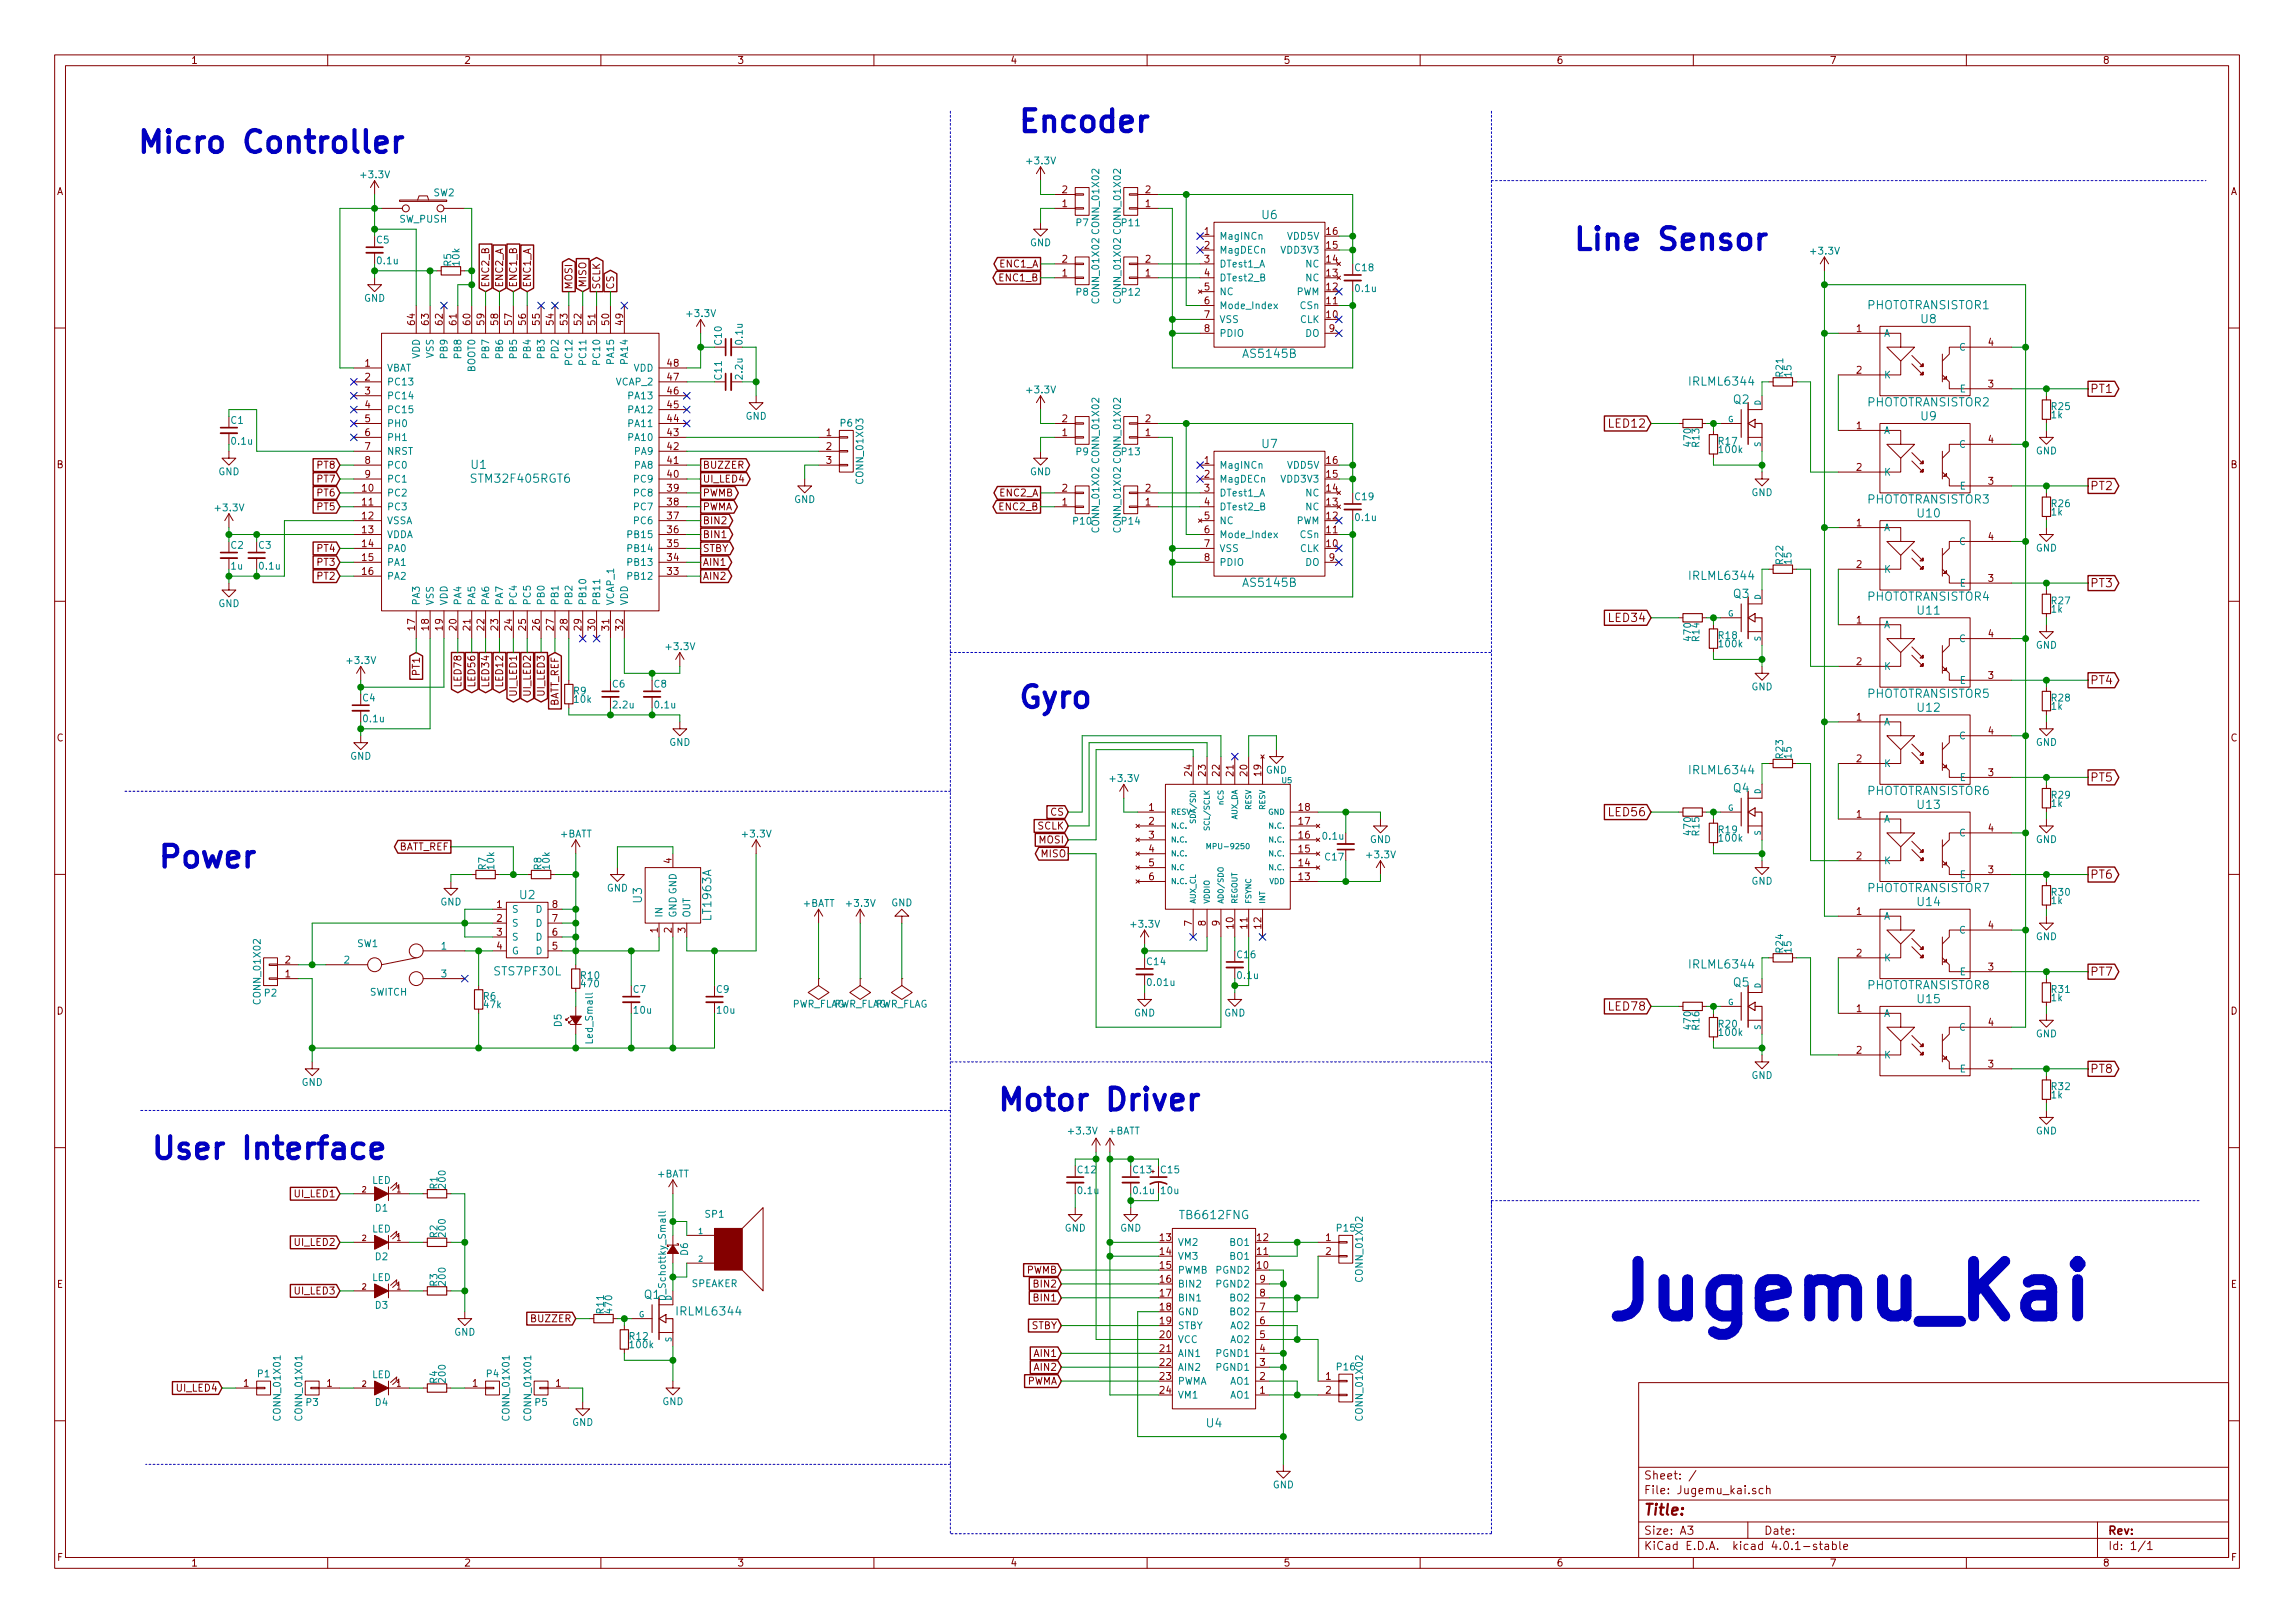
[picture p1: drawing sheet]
<svg xmlns="http://www.w3.org/2000/svg" width="420mm" height="297mm" viewBox="0 0 420 297" stroke-linecap="round" stroke-linejoin="round" font-family="sans-serif">
<defs><g id="words">
<text font-size="13.9" fill="#0000c2" x="294.6" y="241.3">Jugemu_Kai</text>
<g font-size="5.6" fill="#0000c2">
<text x="25.4" y="28">Micro Controller</text>
<text x="186.7" y="24.2">Encoder</text>
<text x="288.3" y="45.8">Line Sensor</text>
<text x="186.7" y="129.6">Gyro</text>
<text x="29.2" y="158.8">Power</text>
<text x="182.9" y="203.2">Motor Driver</text>
<text x="27.9" y="212.1">User Interface</text>
</g>
<text font-size="2.8" fill="#840000" x="301" y="277.3">Title:</text>
<g font-size="2.1" fill="#008484">
<text x="231.1" y="40.1">U6</text>
<text x="341.8" y="56.6">PHOTOTRANSISTOR1</text>
<text x="351.7" y="59.1">U8</text>
<text x="227.8" y="65.5">AS5145B</text>
<text x="309.6" y="70.6">IRLML6344</text>
<text x="317.4" y="73.9">Q2</text>
<text x="341.8" y="74.4">PHOTOTRANSISTOR2</text>
<text x="351.7" y="76.9">U9</text>
<text x="231.1" y="82">U7</text>
<text x="86.3" y="85.8">U1</text>
<text x="86.6" y="88.4">STM32F405RGT6</text>
<text x="341.8" y="92.2">PHOTOTRANSISTOR3</text>
<text x="351.1" y="94.7">U10</text>
<text x="227.8" y="107.4">AS5145B</text>
<text x="309.6" y="106.1">IRLML6344</text>
<text x="317.4" y="109.4">Q3</text>
<text x="341.8" y="109.9">PHOTOTRANSISTOR4</text>
<text x="351.1" y="112.5">U11</text>
<text x="341.8" y="127.7">PHOTOTRANSISTOR5</text>
<text x="351.1" y="130.3">U12</text>
<text x="309.6" y="141.7">IRLML6344</text>
<text x="317.4" y="145">Q4</text>
<text x="341.8" y="145.5">PHOTOTRANSISTOR6</text>
<text x="351.1" y="148">U13</text>
<text x="95.2" y="164.6">U2</text>
<text x="117.5" y="165.2" transform="rotate(-90 117.5 165.2)">U3</text>
<text x="341.8" y="163.3">PHOTOTRANSISTOR7</text>
<text x="351.1" y="165.8">U14</text>
<text x="130.2" y="168.3" transform="rotate(-90 130.2 168.3)">LT1963A</text>
<text x="90.7" y="178.5">STS7PF30L</text>
<text x="309.6" y="177.3">IRLML6344</text>
<text x="317.4" y="180.6">Q5</text>
<text x="341.8" y="181.1">PHOTOTRANSISTOR8</text>
<text x="351.1" y="183.6">U15</text>
<text x="216.2" y="223.1">TB6612FNG</text>
<text x="118" y="237.7">Q1</text>
<text x="124.2" y="240.8">IRLML6344</text>
<text x="220.9" y="261.2">U4</text>
</g>
<g font-size="2.1" fill="#840000">
<text x="382.7" y="71.9">PT1</text>
<text x="294.7" y="78.3">LED12</text>
<text x="382.7" y="89.7">PT2</text>
<text x="382.7" y="107.5">PT3</text>
<text x="294.7" y="113.8">LED34</text>
<text x="382.7" y="125.3">PT4</text>
<text x="382.7" y="143">PT5</text>
<text x="294.7" y="149.4">LED56</text>
<text x="382.7" y="160.8">PT6</text>
<text x="382.7" y="178.6">PT7</text>
<text x="294.7" y="184.9">LED78</text>
<text x="382.7" y="196.4">PT8</text>
<text x="301" y="273.5">File: Jugemu_kai.sch</text>
<text x="301" y="270.8">Sheet: /</text>
<text x="301" y="280.9">Size: A3</text>
<text x="323" y="280.9">Date:</text>
<text x="386" y="280.9">Rev:</text>
<text x="301" y="283.7">KiCad E.D.A. kicad 4.0.1-stable</text>
<text x="386" y="283.7">Id: 1/1</text>
</g>
<g font-size="1.8" fill="#840000">
<text x="35" y="11.7">1</text>
<text x="85" y="11.7">2</text>
<text x="135" y="11.7">3</text>
<text x="185" y="11.7">4</text>
<text x="235" y="11.7">5</text>
<text x="285" y="11.7">6</text>
<text x="335" y="11.7">7</text>
<text x="385" y="11.7">8</text>
<text x="10.4" y="35.7">A</text>
<text x="194.5" y="35.3">2</text>
<text x="209.7" y="35.3">2</text>
<text x="408.4" y="35.7">A</text>
<text x="194.5" y="37.9">1</text>
<text x="209.7" y="37.9">1</text>
<text x="220.5" y="43">1</text>
<text x="220.5" y="45.5">2</text>
<text x="242.9" y="45.5">15</text>
<text x="242.9" y="43">16</text>
<text x="89.5" y="52.6" transform="rotate(-90 89.5 52.6)">ENC2_B</text>
<text x="92.1" y="52.6" transform="rotate(-90 92.1 52.6)">ENC2_A</text>
<text x="94.6" y="52.6" transform="rotate(-90 94.6 52.6)">ENC1_B</text>
<text x="97.2" y="52.6" transform="rotate(-90 97.2 52.6)">ENC1_A</text>
<text x="104.8" y="53" transform="rotate(-90 104.8 53)">MOSI</text>
<text x="107.3" y="52.6" transform="rotate(-90 107.3 52.6)">MISO</text>
<text x="109.9" y="53" transform="rotate(-90 109.9 53)">SCLK</text>
<text x="112.4" y="53" transform="rotate(-90 112.4 53)">CS</text>
<text x="183" y="48.9">ENC1_A</text>
<text x="183" y="51.5">ENC1_B</text>
<text x="194.5" y="50.6">1</text>
<text x="194.5" y="48">2</text>
<text x="209.7" y="50.6">1</text>
<text x="209.7" y="48">2</text>
<text x="220.5" y="48">3</text>
<text x="220.5" y="50.6">4</text>
<text x="220.5" y="53.1">5</text>
<text x="242.9" y="53.1">12</text>
<text x="242.9" y="50.6">13</text>
<text x="242.9" y="48">14</text>
<text x="75.9" y="59.4" transform="rotate(-90 75.9 59.4)">64</text>
<text x="78.5" y="59.4" transform="rotate(-90 78.5 59.4)">63</text>
<text x="81" y="59.4" transform="rotate(-90 81 59.4)">62</text>
<text x="83.6" y="59.4" transform="rotate(-90 83.6 59.4)">61</text>
<text x="86.1" y="59.4" transform="rotate(-90 86.1 59.4)">60</text>
<text x="88.6" y="59.4" transform="rotate(-90 88.6 59.4)">59</text>
<text x="91.2" y="59.4" transform="rotate(-90 91.2 59.4)">58</text>
<text x="93.7" y="59.4" transform="rotate(-90 93.7 59.4)">57</text>
<text x="96.3" y="59.4" transform="rotate(-90 96.3 59.4)">56</text>
<text x="98.8" y="59.4" transform="rotate(-90 98.8 59.4)">55</text>
<text x="101.3" y="59.4" transform="rotate(-90 101.3 59.4)">54</text>
<text x="103.9" y="59.4" transform="rotate(-90 103.9 59.4)">53</text>
<text x="106.4" y="59.4" transform="rotate(-90 106.4 59.4)">52</text>
<text x="109" y="59.4" transform="rotate(-90 109 59.4)">51</text>
<text x="111.5" y="59.4" transform="rotate(-90 111.5 59.4)">50</text>
<text x="114" y="59.4" transform="rotate(-90 114 59.4)">49</text>
<text x="220.5" y="55.7">6</text>
<text x="220.5" y="58.2">7</text>
<text x="242.9" y="58.2">10</text>
<text x="242.9" y="55.7">11</text>
<text x="220.5" y="60.7">8</text>
<text x="243.4" y="60.7">9</text>
<text x="339.9" y="60.7">1</text>
<text x="364" y="63.3">4</text>
<text x="66.8" y="67.1">1</text>
<text x="66.8" y="69.6">2</text>
<text x="122.2" y="69.6">47</text>
<text x="122.2" y="67.1">48</text>
<text x="339.9" y="68.4">2</text>
<text x="364" y="70.9">3</text>
<text x="66.8" y="72.2">3</text>
<text x="66.8" y="74.7">4</text>
<text x="66.8" y="77.3">5</text>
<text x="122.2" y="77.3">44</text>
<text x="122.2" y="74.7">45</text>
<text x="122.2" y="72.2">46</text>
<text x="194.5" y="77.3">2</text>
<text x="209.7" y="77.3">2</text>
<text x="66.8" y="79.8">6</text>
<text x="66.8" y="82.3">7</text>
<text x="122.2" y="82.3">42</text>
<text x="122.2" y="79.8">43</text>
<text x="151.3" y="79.8">1</text>
<text x="151.3" y="82.3">2</text>
<text x="194.5" y="79.8">1</text>
<text x="209.7" y="79.8">1</text>
<text x="339.9" y="78.5">1</text>
<text x="364" y="81.1">4</text>
<text x="10.4" y="85.7">B</text>
<text x="58.1" y="85.8">PT8</text>
<text x="58.1" y="88.3">PT7</text>
<text x="66.3" y="90">10</text>
<text x="66.8" y="84.9">8</text>
<text x="66.8" y="87.4">9</text>
<text x="122.2" y="87.4">40</text>
<text x="122.2" y="84.9">41</text>
<text x="122.2" y="90">39</text>
<text x="128.7" y="88.3">UI_LED4</text>
<text x="128.7" y="85.8">BUZZER</text>
<text x="151.3" y="84.9">3</text>
<text x="194.5" y="90">2</text>
<text x="209.7" y="90">2</text>
<text x="220.5" y="84.9">1</text>
<text x="220.5" y="87.4">2</text>
<text x="220.5" y="90">3</text>
<text x="242.9" y="90">14</text>
<text x="242.9" y="87.4">15</text>
<text x="242.9" y="84.9">16</text>
<text x="339.9" y="86.1">2</text>
<text x="364" y="88.7">3</text>
<text x="408.4" y="85.7">B</text>
<text x="58.1" y="90.8">PT6</text>
<text x="58.1" y="93.4">PT5</text>
<text x="66.3" y="92.5">11</text>
<text x="66.3" y="95">12</text>
<text x="122.2" y="95">37</text>
<text x="122.2" y="92.5">38</text>
<text x="128.7" y="90.8">PWMB</text>
<text x="128.7" y="93.4">PWMA</text>
<text x="128.7" y="95.9">BIN2</text>
<text x="183" y="90.8">ENC2_A</text>
<text x="183" y="93.4">ENC2_B</text>
<text x="194.5" y="92.5">1</text>
<text x="209.7" y="92.5">1</text>
<text x="220.5" y="92.5">4</text>
<text x="220.5" y="95">5</text>
<text x="242.9" y="95">12</text>
<text x="242.9" y="92.5">13</text>
<text x="58.1" y="101">PT4</text>
<text x="66.3" y="97.6">13</text>
<text x="66.3" y="100.1">14</text>
<text x="122.2" y="100.1">35</text>
<text x="122.2" y="97.6">36</text>
<text x="128.7" y="98.5">BIN1</text>
<text x="128.7" y="101">STBY</text>
<text x="220.5" y="97.6">6</text>
<text x="220.5" y="100.1">7</text>
<text x="242.9" y="100.1">10</text>
<text x="242.9" y="97.6">11</text>
<text x="339.9" y="96.3">1</text>
<text x="364" y="98.8">4</text>
<text x="58.1" y="103.5">PT3</text>
<text x="58.1" y="106.1">PT2</text>
<text x="66.3" y="102.7">15</text>
<text x="66.3" y="105.2">16</text>
<text x="122.2" y="105.2">33</text>
<text x="122.2" y="102.7">34</text>
<text x="128.7" y="103.5">AIN1</text>
<text x="128.7" y="106.1">AIN2</text>
<text x="220.5" y="102.7">8</text>
<text x="243.4" y="102.7">9</text>
<text x="339.9" y="103.9">2</text>
<text x="364" y="106.5">3</text>
<text x="75.9" y="115.3" transform="rotate(-90 75.9 115.3)">17</text>
<text x="78.5" y="115.3" transform="rotate(-90 78.5 115.3)">18</text>
<text x="81" y="115.3" transform="rotate(-90 81 115.3)">19</text>
<text x="83.6" y="115.3" transform="rotate(-90 83.6 115.3)">20</text>
<text x="86.1" y="115.3" transform="rotate(-90 86.1 115.3)">21</text>
<text x="88.6" y="115.3" transform="rotate(-90 88.6 115.3)">22</text>
<text x="91.2" y="115.3" transform="rotate(-90 91.2 115.3)">23</text>
<text x="93.7" y="115.3" transform="rotate(-90 93.7 115.3)">24</text>
<text x="96.3" y="115.3" transform="rotate(-90 96.3 115.3)">25</text>
<text x="98.8" y="115.3" transform="rotate(-90 98.8 115.3)">26</text>
<text x="101.3" y="115.3" transform="rotate(-90 101.3 115.3)">27</text>
<text x="103.9" y="115.3" transform="rotate(-90 103.9 115.3)">28</text>
<text x="106.4" y="115.3" transform="rotate(-90 106.4 115.3)">29</text>
<text x="109" y="115.3" transform="rotate(-90 109 115.3)">30</text>
<text x="111.5" y="115.3" transform="rotate(-90 111.5 115.3)">31</text>
<text x="114" y="115.3" transform="rotate(-90 114 115.3)">32</text>
<text x="339.9" y="114.1">1</text>
<text x="364" y="116.6">4</text>
<text x="76.8" y="123.5" transform="rotate(-90 76.8 123.5)">PT1</text>
<text x="84.5" y="125.4" transform="rotate(-90 84.5 125.4)">LED78</text>
<text x="87" y="125.4" transform="rotate(-90 87 125.4)">LED56</text>
<text x="89.5" y="125.4" transform="rotate(-90 89.5 125.4)">LED34</text>
<text x="92.1" y="125.4" transform="rotate(-90 92.1 125.4)">LED12</text>
<text x="339.9" y="121.7">2</text>
<text x="364" y="124.2">3</text>
<text x="94.6" y="127.2" transform="rotate(-90 94.6 127.2)">UI_LED1</text>
<text x="97.2" y="127.2" transform="rotate(-90 97.2 127.2)">UI_LED2</text>
<text x="99.7" y="127.2" transform="rotate(-90 99.7 127.2)">UI_LED3</text>
<text x="102.2" y="129.6" transform="rotate(-90 102.2 129.6)">BATT_REF</text>
<text x="339.9" y="131.9">1</text>
<text x="10.4" y="135.7">C</text>
<text x="364" y="134.4">4</text>
<text x="408.4" y="135.7">C</text>
<text x="218.2" y="142" transform="rotate(-90 218.2 142)">24</text>
<text x="220.7" y="142" transform="rotate(-90 220.7 142)">23</text>
<text x="223.3" y="142" transform="rotate(-90 223.3 142)">22</text>
<text x="225.8" y="142" transform="rotate(-90 225.8 142)">21</text>
<text x="228.3" y="142" transform="rotate(-90 228.3 142)">20</text>
<text x="230.9" y="142" transform="rotate(-90 230.9 142)">19</text>
<text x="339.9" y="139.5">2</text>
<text x="364" y="142">3</text>
<text x="192.3" y="149.3">CS</text>
<text x="210.3" y="148.4">1</text>
<text x="237.8" y="148.4">18</text>
<text x="339.9" y="149.6">1</text>
<text x="72.7" y="155.6">BATT_REF</text>
<text x="189.9" y="151.8">SCLK</text>
<text x="190.2" y="154.3">MOSI</text>
<text x="210.3" y="150.9">2</text>
<text x="210.3" y="153.5">3</text>
<text x="210.3" y="156">4</text>
<text x="237.8" y="156">15</text>
<text x="237.8" y="153.5">16</text>
<text x="237.8" y="150.9">17</text>
<text x="364" y="152.2">4</text>
<text x="122.9" y="158" transform="rotate(-90 122.9 158)">4</text>
<text x="190.6" y="156.9">MISO</text>
<text x="210.3" y="158.5">5</text>
<text x="210.3" y="161.1">6</text>
<text x="237.8" y="161.1">13</text>
<text x="237.8" y="158.5">14</text>
<text x="339.9" y="157.3">2</text>
<text x="364" y="159.8">3</text>
<text x="91" y="166.2">1</text>
<text x="101.1" y="166.2">8</text>
<text x="339.9" y="167.4">1</text>
<text x="91" y="168.7">2</text>
<text x="91" y="171.2">3</text>
<text x="91" y="173.8">4</text>
<text x="101.1" y="173.8">5</text>
<text x="101.1" y="171.2">6</text>
<text x="101.1" y="168.7">7</text>
<text x="120.4" y="170.7" transform="rotate(-90 120.4 170.7)">1</text>
<text x="122.9" y="170.7" transform="rotate(-90 122.9 170.7)">2</text>
<text x="125.5" y="170.7" transform="rotate(-90 125.5 170.7)">3</text>
<text x="218.2" y="169.4" transform="rotate(-90 218.2 169.4)">7</text>
<text x="220.7" y="169.4" transform="rotate(-90 220.7 169.4)">8</text>
<text x="223.3" y="169.4" transform="rotate(-90 223.3 169.4)">9</text>
<text x="225.8" y="169.9" transform="rotate(-90 225.8 169.9)">10</text>
<text x="228.3" y="169.9" transform="rotate(-90 228.3 169.9)">11</text>
<text x="230.9" y="169.9" transform="rotate(-90 230.9 169.9)">12</text>
<text x="364" y="170">4</text>
<text x="52.2" y="178.9">1</text>
<text x="52.2" y="176.3">2</text>
<text x="339.9" y="175">2</text>
<text x="364" y="177.6">3</text>
<text x="10.4" y="185.7">D</text>
<text x="339.9" y="185.2">1</text>
<text x="408.4" y="185.7">D</text>
<text x="364" y="187.7">4</text>
<text x="339.9" y="192.8">2</text>
<text x="364" y="195.4">3</text>
<text x="207.5" y="214.7">C13</text>
<text x="54" y="219.1">UI_LED1</text>
<text x="212.4" y="227.1">13</text>
<text x="230.2" y="227.1">12</text>
<text x="242.7" y="227.1">1</text>
<text x="54" y="228">UI_LED2</text>
<text x="187.8" y="233.1">PWMB</text>
<text x="212.4" y="229.7">14</text>
<text x="212.4" y="232.2">15</text>
<text x="230.2" y="232.2">10</text>
<text x="230.2" y="229.7">11</text>
<text x="242.7" y="229.7">2</text>
<text x="10.4" y="235.7">E</text>
<text x="54" y="236.9">UI_LED3</text>
<text x="189.4" y="238.2">BIN1</text>
<text x="189.4" y="235.6">BIN2</text>
<text x="212.4" y="234.7">16</text>
<text x="212.4" y="237.3">17</text>
<text x="212.4" y="239.8">18</text>
<text x="230.7" y="239.8">7</text>
<text x="230.7" y="237.3">8</text>
<text x="230.7" y="234.7">9</text>
<text x="408.4" y="235.7">E</text>
<text x="97.3" y="242">BUZZER</text>
<text x="188.7" y="243.2">STBY</text>
<text x="212.4" y="244.9">20</text>
<text x="212.4" y="242.4">19</text>
<text x="230.7" y="244.9">5</text>
<text x="230.7" y="242.4">6</text>
<text x="189.4" y="248.3">AIN1</text>
<text x="189.4" y="250.9">AIN2</text>
<text x="212.4" y="247.4">21</text>
<text x="212.4" y="250">22</text>
<text x="230.7" y="250">3</text>
<text x="230.7" y="247.4">4</text>
<text x="32.4" y="254.7">UI_LED4</text>
<text x="44.6" y="253.8">1</text>
<text x="59.8" y="253.8">1</text>
<text x="86.5" y="253.8">1</text>
<text x="101.8" y="253.8">1</text>
<text x="187.8" y="253.4">PWMA</text>
<text x="212.4" y="252.5">23</text>
<text x="212.4" y="255.1">24</text>
<text x="230.7" y="255.1">1</text>
<text x="230.7" y="252.5">2</text>
<text x="242.7" y="252.5">1</text>
<text x="242.7" y="255.1">2</text>
<text x="10.5" y="285.7">F</text>
<text x="35" y="286.7">1</text>
<text x="85" y="286.7">2</text>
<text x="135" y="286.7">3</text>
<text x="185" y="286.7">4</text>
<text x="235" y="286.7">5</text>
<text x="285" y="286.7">6</text>
<text x="335" y="286.7">7</text>
<text x="385" y="286.7">8</text>
<text x="408.5" y="285.7">F</text>
</g>
<g font-size="1.8" fill="#008484">
<text x="66.2" y="32.6">+3.3V</text>
<text x="79.4" y="35.9">SW2</text>
<text x="188.2" y="30.1">+3.3V</text>
<text x="73.1" y="40.7">SW_PUSH</text>
<text x="197.1" y="41.4">P7</text>
<text x="205.4" y="41.4">P11</text>
<text x="69" y="44.5">C5</text>
<text x="188.5" y="45">GND</text>
<text x="201.2" y="42.5" transform="rotate(-90 201.2 42.5)">CONN_01X02</text>
<text x="205.2" y="42.5" transform="rotate(-90 205.2 42.5)">CONN_01X02</text>
<text x="223.3" y="43.9">MagINCn</text>
<text x="223.3" y="46.4">MagDECn</text>
<text x="234.7" y="46.4">VDD3V3</text>
<text x="235.7" y="43.9">VDD5V</text>
<text x="331.7" y="46.6">+3.3V</text>
<text x="69.2" y="48.3">0.1u</text>
<text x="82.6" y="48.7" transform="rotate(-90 82.6 48.7)">R5</text>
<text x="84.1" y="48.6" transform="rotate(-90 84.1 48.6)">10k</text>
<text x="223.3" y="48.9">DTest1_A</text>
<text x="223.3" y="51.5">DTest2_B</text>
<text x="239" y="51.5">NC</text>
<text x="239" y="48.9">NC</text>
<text x="248.1" y="49.6">C18</text>
<text x="248.2" y="53.4">0.1u</text>
<text x="66.6" y="55.2">GND</text>
<text x="125.9" y="58">+3.3V</text>
<text x="197.1" y="54.1">P8</text>
<text x="201.2" y="55.2" transform="rotate(-90 201.2 55.2)">CONN_01X02</text>
<text x="205.2" y="55.2" transform="rotate(-90 205.2 55.2)">CONN_01X02</text>
<text x="205.4" y="54.1">P12</text>
<text x="223.3" y="54">NC</text>
<text x="223.3" y="56.6">Mode_Index</text>
<text x="223.3" y="59.1">VSS</text>
<text x="237.2" y="54">PWM</text>
<text x="237.9" y="59.1">CLK</text>
<text x="238" y="56.6">CSn</text>
<text x="76.8" y="65.7" transform="rotate(-90 76.8 65.7)">VDD</text>
<text x="79.4" y="65.5" transform="rotate(-90 79.4 65.5)">VSS</text>
<text x="81.9" y="65.4" transform="rotate(-90 81.9 65.4)">PB9</text>
<text x="84.5" y="65.4" transform="rotate(-90 84.5 65.4)">PB8</text>
<text x="89.5" y="65.4" transform="rotate(-90 89.5 65.4)">PB7</text>
<text x="92.1" y="65.4" transform="rotate(-90 92.1 65.4)">PB6</text>
<text x="94.6" y="65.4" transform="rotate(-90 94.6 65.4)">PB5</text>
<text x="97.2" y="65.4" transform="rotate(-90 97.2 65.4)">PB4</text>
<text x="99.7" y="65.4" transform="rotate(-90 99.7 65.4)">PB3</text>
<text x="102.2" y="65.4" transform="rotate(-90 102.2 65.4)">PD2</text>
<text x="132.1" y="63.1" transform="rotate(-90 132.1 63.1)">C10</text>
<text x="135.9" y="62.9" transform="rotate(-90 135.9 62.9)">0.1u</text>
<text x="223.3" y="61.6">PDIO</text>
<text x="238.9" y="61.6">DO</text>
<text x="344.9" y="61.6">A</text>
<text x="358.6" y="64.2">C</text>
<text x="70.9" y="68">VBAT</text>
<text x="70.9" y="70.5">PC13</text>
<text x="87" y="68.1" transform="rotate(-90 87 68.1)">BOOT0</text>
<text x="104.8" y="66.4" transform="rotate(-90 104.8 66.4)">PC12</text>
<text x="107.3" y="66.4" transform="rotate(-90 107.3 66.4)">PC11</text>
<text x="109.9" y="66.4" transform="rotate(-90 109.9 66.4)">PC10</text>
<text x="112.4" y="66.4" transform="rotate(-90 112.4 66.4)">PA15</text>
<text x="112.8" y="70.5">VCAP_2</text>
<text x="114.9" y="66.4" transform="rotate(-90 114.9 66.4)">PA14</text>
<text x="115.9" y="68">VDD</text>
<text x="132.1" y="69.4" transform="rotate(-90 132.1 69.4)">C11</text>
<text x="135.9" y="69.3" transform="rotate(-90 135.9 69.3)">2.2u</text>
<text x="188.2" y="72">+3.3V</text>
<text x="326.4" y="68.9" transform="rotate(-90 326.4 68.9)">R21</text>
<text x="328" y="68.9" transform="rotate(-90 328 68.9)">15</text>
<text x="344.9" y="69.3">K</text>
<text x="358.7" y="71.8">E</text>
<text x="42.3" y="77.6">C1</text>
<text x="70.9" y="73.1">PC14</text>
<text x="70.9" y="75.6">PC15</text>
<text x="115.2" y="75.6">PA12</text>
<text x="115.2" y="73.1">PA13</text>
<text x="136.5" y="76.8">GND</text>
<text x="375.6" y="76.5">1k</text>
<text x="375.6" y="75">R25</text>
<text x="42.5" y="81.4">0.1u</text>
<text x="70.9" y="78.1">PH0</text>
<text x="70.9" y="80.7">PH1</text>
<text x="70.9" y="83.2">NRST</text>
<text x="115.2" y="80.7">PA10</text>
<text x="115.2" y="78.1">PA11</text>
<text x="116.2" y="83.2">PA9</text>
<text x="153.9" y="78.1">P6</text>
<text x="197.1" y="83.3">P9</text>
<text x="205.4" y="83.3">P13</text>
<text x="309.6" y="81.6" transform="rotate(-90 309.6 81.6)">470</text>
<text x="311.1" y="81.7" transform="rotate(-90 311.1 81.7)">R13</text>
<text x="314.7" y="81.4">R17</text>
<text x="314.8" y="82.9">100k</text>
<text x="344.9" y="79.4">A</text>
<text x="358.6" y="82">C</text>
<text x="372.7" y="83.1">GND</text>
<text x="40" y="87">GND</text>
<text x="70.9" y="85.8">PC0</text>
<text x="70.9" y="88.3">PC1</text>
<text x="116.2" y="88.3">PC9</text>
<text x="116.2" y="85.8">PA8</text>
<text x="158" y="88.2" transform="rotate(-90 158 88.2)">CONN_01X03</text>
<text x="188.5" y="87">GND</text>
<text x="201.2" y="84.4" transform="rotate(-90 201.2 84.4)">CONN_01X02</text>
<text x="205.2" y="84.4" transform="rotate(-90 205.2 84.4)">CONN_01X02</text>
<text x="223.3" y="85.8">MagINCn</text>
<text x="223.3" y="88.3">MagDECn</text>
<text x="234.7" y="88.3">VDD3V3</text>
<text x="235.7" y="85.8">VDD5V</text>
<text x="344.9" y="87">K</text>
<text x="358.7" y="89.6">E</text>
<text x="39.6" y="93.6">+3.3V</text>
<text x="70.9" y="90.8">PC2</text>
<text x="70.9" y="93.4">PC3</text>
<text x="70.9" y="95.9">VSSA</text>
<text x="116.2" y="95.9">PC6</text>
<text x="116.2" y="93.4">PC7</text>
<text x="116.2" y="90.8">PC8</text>
<text x="145.4" y="92">GND</text>
<text x="196.5" y="96">P10</text>
<text x="205.4" y="96">P14</text>
<text x="223.3" y="90.8">DTest1_A</text>
<text x="223.3" y="93.4">DTest2_B</text>
<text x="223.3" y="95.9">NC</text>
<text x="237.2" y="95.9">PWM</text>
<text x="239" y="93.4">NC</text>
<text x="239" y="90.8">NC</text>
<text x="248.1" y="91.5">C19</text>
<text x="248.2" y="95.3">0.1u</text>
<text x="320.6" y="90.8">GND</text>
<text x="375.6" y="94.3">1k</text>
<text x="375.6" y="92.8">R26</text>
<text x="42.3" y="100.4">C2</text>
<text x="47.4" y="100.4">C3</text>
<text x="70.9" y="98.5">VDDA</text>
<text x="70.9" y="101">PA0</text>
<text x="115.2" y="101">PB14</text>
<text x="115.2" y="98.5">PB15</text>
<text x="201.2" y="97.1" transform="rotate(-90 201.2 97.1)">CONN_01X02</text>
<text x="205.2" y="97.1" transform="rotate(-90 205.2 97.1)">CONN_01X02</text>
<text x="223.3" y="98.5">Mode_Index</text>
<text x="223.3" y="101">VSS</text>
<text x="237.9" y="101">CLK</text>
<text x="238" y="98.5">CSn</text>
<text x="344.9" y="97.2">A</text>
<text x="358.6" y="99.7">C</text>
<text x="372.7" y="100.9">GND</text>
<text x="42.3" y="104.2">1u</text>
<text x="47.6" y="104.2">0.1u</text>
<text x="70.9" y="103.5">PA1</text>
<text x="70.9" y="106.1">PA2</text>
<text x="115.2" y="106.1">PB12</text>
<text x="115.2" y="103.5">PB13</text>
<text x="223.3" y="103.5">PDIO</text>
<text x="238.9" y="103.5">DO</text>
<text x="326.4" y="103.2" transform="rotate(-90 326.4 103.2)">R22</text>
<text x="328" y="103.2" transform="rotate(-90 328 103.2)">15</text>
<text x="344.9" y="104.8">K</text>
<text x="358.7" y="107.4">E</text>
<text x="40" y="111.1">GND</text>
<text x="76.8" y="110.8" transform="rotate(-90 76.8 110.8)">PA3</text>
<text x="79.4" y="110.8" transform="rotate(-90 79.4 110.8)">VSS</text>
<text x="81.9" y="110.8" transform="rotate(-90 81.9 110.8)">VDD</text>
<text x="84.5" y="110.8" transform="rotate(-90 84.5 110.8)">PA4</text>
<text x="87" y="110.8" transform="rotate(-90 87 110.8)">PA5</text>
<text x="89.5" y="110.8" transform="rotate(-90 89.5 110.8)">PA6</text>
<text x="92.1" y="110.8" transform="rotate(-90 92.1 110.8)">PA7</text>
<text x="94.6" y="110.8" transform="rotate(-90 94.6 110.8)">PC4</text>
<text x="97.2" y="110.8" transform="rotate(-90 97.2 110.8)">PC5</text>
<text x="99.7" y="110.8" transform="rotate(-90 99.7 110.8)">PB0</text>
<text x="102.2" y="110.8" transform="rotate(-90 102.2 110.8)">PB1</text>
<text x="104.8" y="110.8" transform="rotate(-90 104.8 110.8)">PB2</text>
<text x="107.3" y="110.8" transform="rotate(-90 107.3 110.8)">PB10</text>
<text x="109.9" y="110.8" transform="rotate(-90 109.9 110.8)">PB11</text>
<text x="112.4" y="110.8" transform="rotate(-90 112.4 110.8)">VCAP_1</text>
<text x="114.9" y="110.8" transform="rotate(-90 114.9 110.8)">VDD</text>
<text x="375.6" y="112.1">1k</text>
<text x="375.6" y="110.6">R27</text>
<text x="122.1" y="119">+3.3V</text>
<text x="309.6" y="117.1" transform="rotate(-90 309.6 117.1)">470</text>
<text x="311.1" y="117.3" transform="rotate(-90 311.1 117.3)">R14</text>
<text x="314.7" y="116.9">R18</text>
<text x="314.8" y="118.5">100k</text>
<text x="344.9" y="115">A</text>
<text x="358.6" y="117.5">C</text>
<text x="372.7" y="118.7">GND</text>
<text x="63.7" y="121.5">+3.3V</text>
<text x="112.1" y="125.8">C6</text>
<text x="119.8" y="125.8">C8</text>
<text x="344.9" y="122.6">K</text>
<text x="358.7" y="125.1">E</text>
<text x="66.4" y="128.4">C4</text>
<text x="105" y="127.1">R9</text>
<text x="105.2" y="128.6">10k</text>
<text x="112.3" y="129.6">2.2u</text>
<text x="120" y="129.6">0.1u</text>
<text x="320.6" y="126.3">GND</text>
<text x="375.6" y="129.9">1k</text>
<text x="375.6" y="128.4">R28</text>
<text x="66.6" y="132.2">0.1u</text>
<text x="122.5" y="136.5">GND</text>
<text x="344.9" y="132.8">A</text>
<text x="358.6" y="135.3">C</text>
<text x="372.7" y="136.5">GND</text>
<text x="64.1" y="139">GND</text>
<text x="203.4" y="143.1">+3.3V</text>
<text x="231.7" y="141.6">GND</text>
<text x="326.4" y="138.7" transform="rotate(-90 326.4 138.7)">R23</text>
<text x="328" y="138.7" transform="rotate(-90 328 138.7)">15</text>
<text x="344.9" y="140.4">K</text>
<text x="358.7" y="142.9">E</text>
<text x="375.6" y="147.7">1k</text>
<text x="375.6" y="146.1">R29</text>
<text x="102.5" y="153.2">+BATT</text>
<text x="136.1" y="153.2">+3.3V</text>
<text x="242.3" y="153.7">0.1u</text>
<text x="250.8" y="154.3">GND</text>
<text x="309.6" y="152.7" transform="rotate(-90 309.6 152.7)">470</text>
<text x="311.1" y="152.9" transform="rotate(-90 311.1 152.9)">R15</text>
<text x="314.7" y="152.5">R19</text>
<text x="314.8" y="154">100k</text>
<text x="344.9" y="150.5">A</text>
<text x="358.6" y="153.1">C</text>
<text x="372.7" y="154.3">GND</text>
<text x="89" y="159.2" transform="rotate(-90 89 159.2)">R7</text>
<text x="90.5" y="159" transform="rotate(-90 90.5 159)">10k</text>
<text x="99.1" y="159.2" transform="rotate(-90 99.1 159.2)">R8</text>
<text x="100.6" y="159" transform="rotate(-90 100.6 159)">10k</text>
<text x="242.6" y="157.5">C17</text>
<text x="250.4" y="157.1">+3.3V</text>
<text x="320.6" y="161.9">GND</text>
<text x="344.9" y="158.2">K</text>
<text x="358.7" y="160.7">E</text>
<text x="80.6" y="165.7">GND</text>
<text x="93.7" y="167">S</text>
<text x="98" y="167">D</text>
<text x="111.1" y="163.2">GND</text>
<text x="121.3" y="167.9" transform="rotate(-90 121.3 167.9)">IN</text>
<text x="123.8" y="167.9" transform="rotate(-90 123.8 167.9)">GNDGND</text>
<text x="126.4" y="167.9" transform="rotate(-90 126.4 167.9)">OUT</text>
<text x="147" y="165.9">+BATT</text>
<text x="155.1" y="165.9">+3.3V</text>
<text x="163.1" y="165.8">GND</text>
<text x="375.6" y="165.4">1k</text>
<text x="375.6" y="163.9">R30</text>
<text x="65.4" y="173.3">SW1</text>
<text x="80.8" y="173.8">1</text>
<text x="93.7" y="169.6">S</text>
<text x="93.7" y="172.1">S</text>
<text x="98" y="172.1">D</text>
<text x="98" y="169.6">D</text>
<text x="207.2" y="169.8">+3.3V</text>
<text x="344.9" y="168.3">A</text>
<text x="358.6" y="170.9">C</text>
<text x="372.7" y="172">GND</text>
<text x="63" y="176.3">2</text>
<text x="80.8" y="178.9">3</text>
<text x="93.7" y="174.7">G</text>
<text x="98" y="174.7">D</text>
<text x="106.4" y="179.2">R10</text>
<text x="210" y="176.6">C14</text>
<text x="226.5" y="175.3">C16</text>
<text x="226.6" y="179.2">0.1u</text>
<text x="326.4" y="174.3" transform="rotate(-90 326.4 174.3)">R24</text>
<text x="328" y="174.3" transform="rotate(-90 328 174.3)">15</text>
<text x="344.9" y="175.9">K</text>
<text x="358.7" y="178.5">E</text>
<text x="47.7" y="183.5" transform="rotate(-90 47.7 183.5)">CONN_01X02</text>
<text x="48.5" y="182.4">P2</text>
<text x="67.6" y="182.2">SWITCH</text>
<text x="88.5" y="183">R6</text>
<text x="88.6" y="184.5">47k</text>
<text x="106.5" y="180.7">470</text>
<text x="116" y="181.7">C7</text>
<text x="116.1" y="185.5">10u</text>
<text x="131.2" y="181.7">C9</text>
<text x="131.3" y="185.5">10u</text>
<text x="144.9" y="184.4">PWR_FLAG</text>
<text x="152.5" y="184.4">PWR_FLAG</text>
<text x="160.1" y="184.4">PWR_FLAG</text>
<text x="210.2" y="180.4">0.01u</text>
<text x="375.6" y="183.2">1k</text>
<text x="375.6" y="181.7">R31</text>
<text x="102.8" y="187.9" transform="rotate(-90 102.8 187.9)">D5</text>
<text x="108.5" y="190.8" transform="rotate(-90 108.5 190.8)">Led_Small</text>
<text x="207.6" y="186">GND</text>
<text x="224.1" y="186">GND</text>
<text x="309.6" y="188.3" transform="rotate(-90 309.6 188.3)">470</text>
<text x="311.1" y="188.4" transform="rotate(-90 311.1 188.4)">R16</text>
<text x="314.7" y="188">R20</text>
<text x="314.8" y="189.6">100k</text>
<text x="344.9" y="186.1">A</text>
<text x="358.6" y="188.6">C</text>
<text x="372.7" y="189.8">GND</text>
<text x="320.6" y="197.4">GND</text>
<text x="344.9" y="193.7">K</text>
<text x="358.7" y="196.3">E</text>
<text x="55.2" y="198.7">GND</text>
<text x="375.6" y="201">1k</text>
<text x="375.6" y="199.5">R32</text>
<text x="195.8" y="207.6">+3.3V</text>
<text x="202.9" y="207.6">+BATT</text>
<text x="372.7" y="207.6">GND</text>
<text x="120.3" y="215.5">+BATT</text>
<text x="197.3" y="214.7">C12</text>
<text x="212.6" y="214.7">C15</text>
<text x="68.1" y="216.6">LED</text>
<text x="68.7" y="221.7">D1</text>
<text x="80.1" y="217.6" transform="rotate(-90 80.1 217.6)">R1</text>
<text x="81.6" y="217.4" transform="rotate(-90 81.6 217.4)">200</text>
<text x="197.4" y="218.5">0.1u</text>
<text x="207.6" y="218.5">0.1u</text>
<text x="212.6" y="218.5">10u</text>
<text x="68.1" y="225.5">LED</text>
<text x="80.1" y="226.5" transform="rotate(-90 80.1 226.5)">R2</text>
<text x="81.6" y="226.2" transform="rotate(-90 81.6 226.2)">200</text>
<text x="129.1" y="222.8">SP1</text>
<text x="194.9" y="225.4">GND</text>
<text x="205.1" y="225.4">GND</text>
<text x="244.8" y="225.4">P15</text>
<text x="68.7" y="230.6">D2</text>
<text x="125.9" y="229.7" transform="rotate(-90 125.9 229.7)">D6</text>
<text x="215.6" y="228">VM2</text>
<text x="215.6" y="230.5">VM3</text>
<text x="215.6" y="233.1">PWMB</text>
<text x="222.8" y="233.1">PGND2</text>
<text x="225.2" y="230.5">BO1</text>
<text x="225.2" y="228">BO1</text>
<text x="68.1" y="234.4">LED</text>
<text x="68.7" y="239.5">D3</text>
<text x="80.1" y="235.4" transform="rotate(-90 80.1 235.4)">R3</text>
<text x="81.6" y="235.1" transform="rotate(-90 81.6 235.1)">200</text>
<text x="121.9" y="237.6" transform="rotate(-90 121.9 237.6)">D_Schottky_Small</text>
<text x="126.5" y="235.5">SPEAKER</text>
<text x="215.6" y="235.6">BIN2</text>
<text x="215.6" y="238.2">BIN1</text>
<text x="222.8" y="235.6">PGND2</text>
<text x="225.2" y="238.2">BO2</text>
<text x="249.5" y="234.3" transform="rotate(-90 249.5 234.3)">CONN_01X02</text>
<text x="83.1" y="244.4">GND</text>
<text x="110.5" y="240.3" transform="rotate(-90 110.5 240.3)">R11</text>
<text x="112.1" y="240.2" transform="rotate(-90 112.1 240.2)">470</text>
<text x="115.3" y="245.2">R12</text>
<text x="215.6" y="245.8">VCC</text>
<text x="215.6" y="240.7">GND</text>
<text x="215.6" y="243.2">STBY</text>
<text x="225.2" y="245.8">AO2</text>
<text x="225.2" y="243.2">AO2</text>
<text x="225.2" y="240.7">BO2</text>
<text x="115.4" y="246.7">100k</text>
<text x="215.6" y="248.3">AIN1</text>
<text x="215.6" y="250.9">AIN2</text>
<text x="222.8" y="250.9">PGND1</text>
<text x="222.8" y="248.3">PGND1</text>
<text x="244.8" y="250.8">P16</text>
<text x="47.2" y="252.1">P1</text>
<text x="56.1" y="257.3">P3</text>
<text x="68.1" y="252.2">LED</text>
<text x="68.7" y="257.3">D4</text>
<text x="80.1" y="253.1" transform="rotate(-90 80.1 253.1)">R4</text>
<text x="81.6" y="252.9" transform="rotate(-90 81.6 252.9)">200</text>
<text x="89.1" y="252.1">P4</text>
<text x="98" y="257.3">P5</text>
<text x="121.2" y="257.1">GND</text>
<text x="215.6" y="253.4">PWMA</text>
<text x="215.6" y="255.9">VM1</text>
<text x="225.2" y="255.9">AO1</text>
<text x="225.2" y="253.4">AO1</text>
<text x="51.4" y="259.7" transform="rotate(-90 51.4 259.7)">CONN_01X01</text>
<text x="55.3" y="259.7" transform="rotate(-90 55.3 259.7)">CONN_01X01</text>
<text x="93.3" y="259.7" transform="rotate(-90 93.3 259.7)">CONN_01X01</text>
<text x="97.2" y="259.7" transform="rotate(-90 97.2 259.7)">CONN_01X01</text>
<text x="104.7" y="260.9">GND</text>
<text x="249.5" y="259.7" transform="rotate(-90 249.5 259.7)">CONN_01X02</text>
<text x="233" y="272.4">GND</text>
</g>
<g font-size="1.4" fill="#008484">
<text x="316.3" y="77.3">G</text>
<text x="322.3" y="74.2" transform="rotate(-90 322.3 74.2)">D</text>
<text x="322.3" y="81.8" transform="rotate(-90 322.3 81.8)">S</text>
<text x="316.3" y="112.8">G</text>
<text x="322.3" y="109.8" transform="rotate(-90 322.3 109.8)">D</text>
<text x="322.3" y="117.3" transform="rotate(-90 322.3 117.3)">S</text>
<text x="234.7" y="143.3">U5</text>
<text x="214.4" y="149.1">RESV</text>
<text x="224" y="147.3" transform="rotate(-90 224 147.3)">nCS</text>
<text x="229.1" y="148.3" transform="rotate(-90 229.1 148.3)">RESV</text>
<text x="231.6" y="148.3" transform="rotate(-90 231.6 148.3)">RESV</text>
<text x="232.1" y="149.1">GND</text>
<text x="316.3" y="148.4">G</text>
<text x="322.3" y="145.3" transform="rotate(-90 322.3 145.3)">D</text>
<text x="214.4" y="151.6">N.C.</text>
<text x="214.4" y="154.2">N.C.</text>
<text x="218.9" y="150.2" transform="rotate(-90 218.9 150.2)">SDA/SDI</text>
<text x="221.5" y="151.5" transform="rotate(-90 221.5 151.5)">SCL/SCLK</text>
<text x="221.5" y="155.4">MPU-9250</text>
<text x="226.5" y="150.2" transform="rotate(-90 226.5 150.2)">AUX_DA</text>
<text x="232.4" y="154.2">N.C.</text>
<text x="232.4" y="151.6">N.C.</text>
<text x="322.3" y="152.9" transform="rotate(-90 322.3 152.9)">S</text>
<text x="214.4" y="156.7">N.C.</text>
<text x="214.4" y="159.3">N.C</text>
<text x="214.4" y="161.8">N.C.</text>
<text x="232.3" y="161.8">VDD</text>
<text x="232.4" y="159.3">N.C.</text>
<text x="232.4" y="156.7">N.C.</text>
<text x="218.9" y="165.4" transform="rotate(-90 218.9 165.4)">AUX_CL</text>
<text x="221.5" y="165.4" transform="rotate(-90 221.5 165.4)">VDDIO</text>
<text x="224" y="165.4" transform="rotate(-90 224 165.4)">AD0/SDO</text>
<text x="226.5" y="165.4" transform="rotate(-90 226.5 165.4)">REGOUT</text>
<text x="229.1" y="165.4" transform="rotate(-90 229.1 165.4)">FSYNC</text>
<text x="231.6" y="165.4" transform="rotate(-90 231.6 165.4)">INT</text>
<text x="316.3" y="183.9">G</text>
<text x="322.3" y="180.9" transform="rotate(-90 322.3 180.9)">D</text>
<text x="322.3" y="188.5" transform="rotate(-90 322.3 188.5)">S</text>
<text x="127.9" y="225.8">1</text>
<text x="127.9" y="230.9">2</text>
<text x="122.9" y="238" transform="rotate(-90 122.9 238)">D</text>
<text x="116.9" y="241.1">G</text>
<text x="122.9" y="245.6" transform="rotate(-90 122.9 245.6)">S</text>
</g>
<g font-size="1.4" fill="#840000">
<text x="66.3" y="218.2">2</text>
<text x="72.6" y="218.2">1</text>
<text x="66.3" y="227.1">2</text>
<text x="72.6" y="227.1">1</text>
<text x="66.3" y="236">2</text>
<text x="72.6" y="236">1</text>
<text x="66.3" y="253.8">2</text>
<text x="72.6" y="253.8">1</text>
</g>
</g></defs>
<g fill="none" stroke="#840000" stroke-width=".18">
<path d="M10 10h400v277h-400zM12 12h396v273.1h-396zM60 10v2M110 10v2M160 10v2M210 10v2M260 10v2M310 10v2M360 10v2M68.6 33.1v2.5M68.6 33.1l-.8 1.2M68.6 33.1l.7 1.2"/>
<path d="M69.8 38.1h3.9M73.2 36.6h8.6v.3h-8.6zM76.5 36.6l.2-.7h1.5l.3 .7M81.3 38.1h3.8M190.5 30.5l-.8 1.3M190.5 30.5v2.6M190.5 30.5l.8 1.3M193 38.1h3.8M193 35.6h3.8M196.8 35.5h1.6v.2h-1.6zM196.8 38h1.6v.3h-1.6zM196.8 34.3h2.6v5.1h-2.6z"/>
<path d="M205.7 34.3h2.6v5.1h-2.6zM206.8 35.5h1.5v.2h-1.5zM206.8 38h1.5v.3h-1.5zM208.3 38.1h3.8M208.3 35.6h3.8M68.6 50.8v1.3h1.2l-1.2 1.3-1.3-1.3h1.3M68.6 46.3v2M76.2 55.9v5.1M78.7 55.9v5.1M80 49.6h.8M81.3 55.9v5.1M83.8 55.9v5.1"/>
<path d="M84.3 49.6h.8M86.4 55.9v5.1M88.9 55.9v5.1M91.4 55.9v5.1M94 55.9v5.1M96.5 55.9v5.1M99.1 55.9v5.1M101.6 55.9v5.1M104.1 55.9v5.1M106.7 55.9v5.1M109.2 55.9v5.1M111.8 55.9v5.1"/>
<path d="M114.3 55.9v5.1M128.3 58.5l-.8 1.2M128.3 58.5v2.5M128.3 58.5l.7 1.2M190.5 40.7v1.2h1.3l-1.3 1.3-1.3-1.3h1.3M193 48.3h3.8M193 50.8h3.8M196.8 48.2h1.6v.2h-1.6zM196.8 50.7h1.6v.3h-1.6zM196.8 47h2.6v5.1h-2.6zM205.7 47h2.6v5.1h-2.6zM206.8 48.2h1.5v.2h-1.5z"/>
<path d="M206.8 50.7h1.5v.3h-1.5zM208.3 48.3h3.8M208.3 50.8h3.8M219.4 53.1l.6 .6M219.7 43.2h2.5M219.7 45.8h2.5M219.7 48.3h2.5M219.7 50.8h2.5M219.7 53.4h2.5M219.7 55.9h2.5M219.7 58.5h2.5M220 53.1l-.6 .6"/>
<path d="M222.2 40.7h20.4v22.8h-20.4zM244.8 50.5l.6 .6M244.8 48l.6 .6M245.4 50.5l-.6 .6M245.4 48l-.6 .6M247.6 51.3v2.1M334 47l-.8 1.3M334 47v2.6M334 47l.8 1.3M344.2 59.7h16.5v12.7h-16.5zM10 60h2M41.9 79.3v2"/>
<path d="M64.8 67.3h5M64.8 69.9h5M64.8 72.4h5M64.8 75h5M64.8 77.5h5M69.8 61h50.8v50.8h-50.8zM120.6 67.3h5.1M120.6 69.9h5.1M120.6 72.4h5.1M120.6 75h5.1M120.6 77.5h5.1M133.9 69.9h2"/>
<path d="M133.9 63.5h2M138.4 72.4v1.3h1.3l-1.3 1.3-1.2-1.3h1.2M153.7 79.9h1.5v.3h-1.5zM153.7 78.8h2.5v7.6h-2.5zM190.5 72.4v2.6M190.5 72.4l-.8 1.3M190.5 72.4l.8 1.3M193 77.5h3.8M196.8 77.4h1.6v.2h-1.6zM196.8 79.9h1.6v.3h-1.6zM196.8 76.2h2.6v5.1h-2.6zM205.7 76.2h2.6v5.1h-2.6z"/>
<path d="M206.8 77.4h1.5v.2h-1.5zM206.8 79.9h1.5v.3h-1.5zM208.3 77.5h3.8M219.7 61h2.5M242.6 61h2.5M307.3 77.5h.8M311.7 77.5h.7M313.7 78.8v.7M315 77.5h3.8M322.6 72.4v2.6h-2.6M323.8 69.9h.8M328.2 69.9h.7"/>
<path d="M336.5 61h11.5v2.5h-2.6l2.6 2.6 2.5-2.6h-2.5M336.5 78.8h11.5v2.5h-2.6l2.6 2.6 2.5-2.6h-2.5M344.2 77.5h16.5v12.7h-16.5zM348 66.1v2.5h-11.5M350 65.1l2 2v-.5v.5h-.5l.5-.5M350 66.6l2 2v-.5v.5h-.5l.5-.5M355.6 64.8v5.1M355.6 68.6l1.3 1.3v1.3h11.4M355.9 69.4l.5-.5v.5zM368.3 63.5h-11.4v1.3l-1.3 1.3M374.6 78.8v1.2h1.3l-1.3 1.3-1.2-1.3h1.2M374.6 72.4v.8"/>
<path d="M374.6 76.7v.8M408 60h2M41.9 82.6v1.3h1.3l-1.3 1.2-1.3-1.2h1.3M41.9 94v2.6M41.9 94l-.8 1.3M41.9 94l.8 1.3M64.8 80h5M64.8 82.6h5M64.8 85.1h5M64.8 87.7h5M64.8 90.2h5M64.8 92.7h5"/>
<path d="M64.8 95.3h5M64.8 97.8h5M120.6 80h5.1M120.6 82.6h5.1M120.6 85.1h5.1M120.6 87.7h5.1M120.6 90.2h5.1M120.6 92.7h5.1M120.6 95.3h5.1M120.6 97.8h5.1M147.3 87.7v1.2h1.3l-1.3 1.3-1.3-1.3h1.3M149.9 80h3.8"/>
<path d="M149.9 82.6h3.8M149.9 85.1h3.8M153.7 85h1.5v.3h-1.5zM153.7 82.5h1.5v.2h-1.5zM190.5 82.6v1.3h1.3l-1.3 1.2-1.3-1.2h1.3M193 80h3.8M193 90.2h3.8M193 92.7h3.8M196.8 90.1h1.6v.2h-1.6zM196.8 92.6h1.6v.3h-1.6zM196.8 88.9h2.6v5.1h-2.6zM205.7 88.9h2.6v5.1h-2.6z"/>
<path d="M206.8 90.1h1.5v.2h-1.5zM206.8 92.6h1.5v.3h-1.5zM208.3 80h3.8M208.3 90.2h3.8M208.3 92.7h3.8M219.4 95l.6 .6M219.7 85.1h2.5M219.7 87.7h2.5M219.7 90.2h2.5M219.7 92.7h2.5M219.7 95.3h2.5M219.7 97.8h2.5"/>
<path d="M220 95l-.6 .6M222.2 82.6h20.4v22.8h-20.4zM244.8 92.4l.6 .7M244.8 89.9l.6 .6M245.4 92.4l-.6 .7M245.4 89.9l-.6 .6M247.6 93.3v2M313.7 83.1v.8M320 80h2.6v2.6M322.6 86.4v1.3h1.2l-1.2 1.2-1.3-1.2h1.3M336.5 96.6h11.5v2.5h-2.6l2.6 2.5 2.5-2.5h-2.5M344.2 95.3h16.5v12.7h-16.5z"/>
<path d="M348 83.9v2.5h-11.5M350 82.8l2 2.1v-.5v.5h-.5l.5-.5M350 84.4l2 2v-.5v.5h-.5l.5-.5M355.6 82.6v5.1M355.6 86.4l1.3 1.3v1.2h11.4M355.9 87.2l.5-.5v.5zM368.3 81.3h-11.4v1.3l-1.3 1.3M368.3 99.1h-11.4v1.3l-1.3 1.2M374.6 96.6v1.2h1.3l-1.3 1.3-1.2-1.3h1.2M374.6 90.2v.8M374.6 94.5v.8M10 110h2"/>
<path d="M41.9 106.7v1.3h1.3l-1.3 1.3-1.3-1.3h1.3M41.9 102.1v2.1M47 102.1v2.1M64.8 105.4h5M64.8 100.4h5M64.8 102.9h5M76.2 111.8v5.1M78.7 111.8v5.1M81.3 111.8v5.1M83.8 111.8v5.1M86.4 111.8v5.1M88.9 111.8v5.1"/>
<path d="M91.4 111.8v5.1M94 111.8v5.1M96.5 111.8v5.1M99.1 111.8v5.1M101.6 111.8v5.1M104.1 111.8v5.1M106.7 111.8v5.1M109.2 111.8v5.1M111.8 111.8v5.1M114.3 111.8v5.1M120.6 105.4h5.1M120.6 100.4h5.1"/>
<path d="M120.6 102.9h5.1M124.5 119.4l-.8 1.3M124.5 119.4v2.6M124.5 119.4l.7 1.3M219.7 100.4h2.5M219.7 102.9h2.5M242.6 102.9h2.5M307.3 113.1h.8M311.7 113.1h.7M313.7 114.3v.8M313.7 118.7v.7M315 113.1h3.8"/>
<path d="M320 115.6h2.6v2.5M322.6 108v2.5h-2.6M323.8 104.2h.8M328.2 104.2h.7M336.5 114.3h11.5v2.6h-2.6l2.6 2.5 2.5-2.5h-2.5M344.2 113.1h16.5v12.7h-16.5zM348 101.6v2.6h-11.5M348 119.4v2.6h-11.5M350 100.6l2 2.1v-.6v.6h-.5l.5-.6M350 102.1l2 2.1v-.5v.5h-.5l.5-.5M350 118.4l2 2v-.5v.5h-.5l.5-.5M350 119.9l2 2.1v-.6v.6h-.5l.5-.6"/>
<path d="M355.6 100.4v5M355.6 104.2l1.3 1.2v1.3h11.4M355.6 118.1v5.1M355.9 104.9l.5-.5v.5zM368.3 116.9h-11.4v1.2l-1.3 1.3M374.6 114.3v1.3h1.3l-1.3 1.3-1.2-1.3h1.2M374.6 108v.7M374.6 112.3v.8M408 110h2M66 134.7v1.2h1.3l-1.3 1.3-1.2-1.3h1.2M66 122v2.5M66 130.1v2"/>
<path d="M66 122l-.7 1.2M66 122l.8 1.2M104.1 124.5v.8M104.1 128.8v.8M111.8 127.5v2.1M119.4 127.5v2.1M124.5 132.1v1.3h1.2l-1.2 1.3-1.3-1.3h1.3M218.4 138.5v5M221 138.5v5M223.5 138.5v5M226.1 138.5v5M228.6 138.5v5"/>
<path d="M230.8 138.2l.6 .6M231.1 138.5v5M231.4 138.2l-.6 .6M233.7 137.2v1.3h1.2l-1.2 1.2-1.3-1.2h1.3M322.6 122v1.2h1.2l-1.2 1.3-1.3-1.3h1.3M323.8 139.7h.8M328.2 139.7h.7M336.5 132.1h11.5v2.6h-2.6l2.6 2.5 2.5-2.5h-2.5M344.2 130.8h16.5v12.7h-16.5zM348 137.2v2.5h-11.5M350 136.2l2 2v-.5v.5h-.5l.5-.5M350 137.7l2 2v-.5v.5h-.5l.5-.5"/>
<path d="M355.6 122l1.3 1.2v1.3h11.4M355.6 135.9v5.1M355.6 139.7l1.3 1.3v1.3h11.4M355.9 122.7l.5-.5v.5zM368.3 134.7h-11.4v1.2l-1.3 1.3M374.6 132.1v1.3h1.3l-1.3 1.3-1.2-1.3h1.2M374.6 125.8v.7M374.6 130.1v.7M105.4 153.7v2.5M105.4 153.7l-.8 1.3M105.4 153.7l.8 1.3M113 158.8v1.3h1.3l-1.3 1.2-1.2-1.2h1.2"/>
<path d="M118.1 158.8h10.2v10.1h-10.2zM123.2 156.2v2.6M138.4 153.7l-.7 1.3M138.4 153.7v2.5M138.4 153.7l.8 1.3M205.7 143.5l-.7 1.3M205.7 143.5v2.6M205.7 143.5l.8 1.3M208 150.9l.6 .6M208 153.4l.6 .6M208 155.9l.6 .7M208 158.5l.6 .6"/>
<path d="M208.3 148.6h5.1M208.3 151.2h5.1M208.3 153.7h5.1M208.3 156.2h5.1M208.3 158.8h5.1M208.6 150.9l-.6 .6M208.6 153.4l-.6 .6M208.6 155.9l-.6 .7M208.6 158.5l-.6 .6M213.4 143.5h22.8v22.9h-22.8zM236.2 148.6h5.1M236.2 151.2h5.1"/>
<path d="M236.2 153.7h5.1M236.2 156.2h5.1M236.2 158.8h5.1M241 158.5l.6 .6M241 155.9l.6 .7M241 153.4l.6 .6M241 150.9l.6 .6M241.6 158.5l-.6 .6M241.6 155.9l-.6 .7M241.6 153.4l-.6 .6M241.6 150.9l-.6 .6M246.4 152.4v2.1"/>
<path d="M252.7 149.9v1.3h1.3l-1.3 1.2-1.2-1.2h1.2M252.7 157.5l-.7 1.3M252.7 157.5v2.6M252.7 157.5l.8 1.3M307.3 148.6h.8M311.7 148.6h.7M313.7 149.9v.8M313.7 154.2v.8M315 148.6h3.8M320 151.2h2.6v2.5M322.6 157.5v1.3h1.2l-1.2 1.3-1.3-1.3h1.3M322.6 143.5v2.6h-2.6"/>
<path d="M336.5 149.9h11.5v2.5h-2.6l2.6 2.6 2.5-2.6h-2.5M344.2 148.6h16.5v12.7h-16.5zM348 155v2.5h-11.5M350 154l2 2v-.5v.5h-.5l.5-.5M350 155.5l2 2v-.5v.5h-.5l.5-.5M355.6 153.7v5.1M355.6 157.5l1.3 1.3v1.3h11.4M355.9 140.5l.5-.5v.5zM355.9 158.3l.5-.5v.5zM368.3 152.4h-11.4v1.3l-1.3 1.3M374.6 149.9v1.3h1.3l-1.3 1.2-1.2-1.2h1.2M374.6 143.5v.8"/>
<path d="M374.6 147.9v.7M10 160h2M48.3 175.3h2.5v5.1h-2.5zM49.3 176.4h1.5v.3h-1.5zM49.3 179h1.5v.2h-1.5zM50.8 179.1h3.8M50.8 176.6h3.8M59.7 176.6h7.6M76.2 175.3l-6.4 1.3M77.5 174h7.6M77.5 179.1h7.6M82.5 161.3v1.3h1.3l-1.3 1.3-1.2-1.3h1.2"/>
<path d="M86.4 160.1h.7M90.2 166.4h2.5M90.2 168.9h2.5M90.2 171.5h2.5M90.2 174h2.5M90.7 160.1h.7M92.7 165.1h7.6v10.2h-7.6zM96.5 160.1h.8M100.3 166.4h2.6M100.3 168.9h2.6M100.3 171.5h2.6M100.3 174h2.6"/>
<path d="M100.8 160.1h.8M105.4 176.6v.7M120.6 168.9v2.6M123.2 168.9v2.6M125.7 168.9v2.6M149.9 179.1h.1M149.9 179.1v1.3l1.9 1.2-1.9 1.3-1.9-1.3 1.9-1.2M149.9 166.4l-.8 1.3M149.9 166.4v2.5M149.9 166.4l.7 1.3M157.5 179.1h.1M157.5 179.1v1.3l1.9 1.2-1.9 1.3-1.9-1.3 1.9-1.2"/>
<path d="M157.5 166.4l-.8 1.3M157.5 166.4v2.5M157.5 166.4l.7 1.3M165.1 167.7h1.3l-1.3-1.3-1.3 1.3h1.3v1.2M165.1 179.1h.1M165.1 179.1v1.3l1.9 1.2-1.9 1.3-1.9-1.3 1.9-1.2M208 161l.6 .6M208.3 161.3h5.1M208.6 161l-.6 .6M209.5 170.2l-.7 1.3M209.5 170.2v2.6M209.5 178.3v2.1"/>
<path d="M209.5 170.2l.8 1.3M218.4 166.4v5.1M221 166.4v5.1M223.5 166.4v5.1M226.1 166.4v5.1M226.1 177.1v2M228.6 166.4v5.1M231.1 166.4v5.1M236.2 161.3h5.1M322.6 179.1v2.5h-2.6M323.8 175.3h.8M328.2 175.3h.7"/>
<path d="M336.5 167.7h11.5v2.5h-2.6l2.6 2.6 2.5-2.6h-2.5M344.2 166.4h16.5v12.7h-16.5zM348 172.8v2.5h-11.5M350 171.7l2 2.1v-.5v.5h-.5l.5-.5M350 173.3l2 2v-.5v.5h-.5l.5-.5M355.6 171.5v5.1M355.6 175.3l1.3 1.3v1.2h11.4M355.9 176.1l.5-.5v.5zM368.3 170.2h-11.4v1.3l-1.3 1.3M374.6 167.7v1.2h1.3l-1.3 1.3-1.2-1.3h1.2M374.6 161.3v.8M374.6 165.6v.8"/>
<path d="M374.6 179.1v.8M408 160h2M57.1 194.3v1.3h1.3l-1.3 1.3-1.2-1.3h1.2M87.6 180.4v.7M87.6 184.7v.8M104.1 186.2l-.5 .5v-.2v.2h.3M104.4 187.5h2M104.6 186.7l-.5 .5v-.2v.2h.3M105.4 180.9v.7M105.4 184.2v1.8M105.4 187.5v1.8M115.6 183.4v2.1"/>
<path d="M130.8 183.4v2.1M209.5 181.6v1.3h1.3l-1.3 1.3-1.2-1.3h1.2M226.1 181.6v1.3h1.2l-1.2 1.3-1.3-1.3h1.3M307.3 184.2h.8M311.7 184.2h.7M313.7 185.5v.7M313.7 189.8v.7M315 184.2h3.8M320 186.7h2.6v2.6M322.6 193.1v1.2h1.2l-1.2 1.3-1.3-1.3h1.3M336.5 185.5h11.5v2.5h-2.6l2.6 2.5 2.5-2.5h-2.5M344.2 184.2h16.5v12.7h-16.5z"/>
<path d="M348 190.5v2.6h-11.5M350 189.5l2 2.1v-.6v.6h-.5l.5-.6M350 191l2 2.1v-.5v.5h-.5l.5-.5M355.6 189.3v5M355.6 193.1l1.3 1.2v1.3h11.4M355.9 193.8l.5-.5v.5zM368.3 188h-11.4v1.3l-1.3 1.2M374.6 185.5v1.2h1.3l-1.3 1.3-1.2-1.3h1.2M374.6 183.4v.8M374.6 196.9v.7M10 210h2M64.8 218.5h3.8"/>
<path d="M71.1 217.2v2.5M71.1 218.5h3.8M72.5 217.1l.1-.7-1.1 1.1M72.9 217.5l.1-.7-1.1 1M77.5 218.5h.7M81.8 218.5h.7M123.2 215.9v2.6M123.2 215.9l-.8 1.3M123.2 215.9l.8 1.3M196.8 216.4v2.1M200.7 208.3l-.8 1.3M200.7 208.3v2.6"/>
<path d="M200.7 208.3l.7 1.3M203.2 208.3l-.8 1.3M203.2 208.3v2.6M203.2 208.3l.8 1.3M207 216.4v2.1M210.8 214.4h.5M212.1 213.4v2M212.1 216.4v2.1M374.6 203.2v1.3h1.3l-1.3 1.3-1.2-1.3h1.2M374.6 201.2v.8M408 210h2M64.8 227.4h3.8"/>
<path d="M64.8 236.3h3.8M71.1 226.1v2.5M71.1 235v2.5M71.1 227.4h3.8M71.1 236.3h3.8M72.5 226l.1-.7-1.1 1.1M72.5 234.9l.1-.7-1.1 1M72.9 226.4l.1-.7-1.1 1M72.9 235.2l.1-.6-1.1 1M77.5 227.4h.7M77.5 236.3h.7M81.8 227.4h.7"/>
<path d="M81.8 236.3h.7M123.2 226.1v1.8M123.2 229.4v1.8M123.2 236.3v2.5h-2.6M124 227.6h.2v.3h-2M125.7 226.1h5.1M125.7 231.2h5.1M135.9 224.8l3.8-3.8v15.3l-3.8-3.9M196.8 221v1.3h1.3l-1.3 1.3-1.2-1.3h1.2M207 221v1.3h1.3l-1.3 1.3-1.3-1.3h1.3M214.6 224.8h15.3v33h-15.3zM229.9 237.5h2.5"/>
<path d="M229.9 235h2.5M241.3 227.4h3.8M241.3 229.9h3.8M245.1 229.8h1.5v.2h-1.5zM245.1 227.2h1.5v.3h-1.5zM245.1 226.1h2.5v5.1h-2.5zM43.2 254h3.8M47 253.9h1.5v.3h-1.5zM47 252.8h2.5v2.5h-2.5zM55.9 252.8h2.5v2.5h-2.5zM56.9 253.9h1.5v.3h-1.5zM58.4 254h3.8"/>
<path d="M64.8 254h3.8M71.1 252.8v2.5M71.1 254h3.8M72.5 252.6l.1-.6-1.1 1M72.9 253l.1-.6-1.1 1M77.5 254h.7M81.8 254h.7M85.1 240.1v1.2h1.3l-1.3 1.3-1.3-1.3h1.3M85.1 254h3.8M88.9 253.9h1.5v.3h-1.5zM88.9 252.8h2.5v2.5h-2.5zM97.8 252.8h2.5v2.5h-2.5z"/>
<path d="M98.8 253.9h1.5v.3h-1.5zM100.3 254h3.8M106.7 256.6v1.2h1.2l-1.2 1.3-1.3-1.3h1.3M107.9 241.3h.8M112.3 241.3h.7M114.3 242.6v.8M114.3 246.9v.8M115.6 241.3h3.8M120.6 243.9h2.6v2.5M123.2 252.8v1.2h1.3l-1.3 1.3-1.3-1.3h1.3M229.9 255.3h2.5M229.9 252.8h2.5"/>
<path d="M229.9 250.2h2.5M229.9 247.7h2.5M229.9 245.1h2.5M229.9 242.6h2.5M229.9 240.1h2.5M241.3 255.3h3.8M241.3 252.8h3.8M245.1 255.2h1.5v.2h-1.5zM245.1 252.6h1.5v.3h-1.5zM245.1 251.5h2.5v5.1h-2.5zM300 253h108v32.1h-108zM10 260h2"/>
<path d="M234.9 268v1.3h1.3l-1.3 1.2-1.2-1.2h1.2M300 278.5h108M300 274.5h108M300 268.5h108M309 279.3h.9l-.5 .6 .5 .1v.7l-.2 .1-.7-.1M310.5 269.1l-1.3 2M320 278.5v3M321.4 272.5a.37 .37 0 0 0-.6 .1l.1 .2 .5 .2 .1 .1-.2 .3-.5-.1M322.8 272.5l-.5-.1-.3 .3 .1 .6 .2 .1 .5-.1M323.4 272.5l.2-.1 .4 .1 .1 .9M323.4 271.9v1.5M384 278.5v6.6"/>
<path d="M408 260h2M60 285.1v1.9M110 285.1v1.9M160 285.1v1.9M210 285.1v1.9M260 285.1v1.9M300 281.5h108M310 285.1v1.9M332.6 282.7a.37 .37 0 0 0-.6 .1l.1 .2 .5 .2v.1l-.2 .3-.4-.1M333.1 282.6h.5M333.3 282.1v1.3l.3 .2M334.1 282.7h.6l.1 .9"/>
<path d="M334.8 283h-.5l-.2 .2 .2 .4 .5-.1M335.5 282.7l.4-.1 .3 .3-.1 .6h-.6M335.5 282.1v1.5M336.8 282.1v1.3l.2 .2M337.5 283.1l.8-.1-.1-.3-.4-.1-.3 .2 .1 .7h.6M360 285.1v1.9M392.7 282l-1.2 2M393.2 282.5l.4-.4v1.5M393.2 283.6h.8"/>
<circle cx="74.3" cy="38.1" r=".63"/>
<circle cx="80.6" cy="38.1" r=".63"/>
<circle cx="68.6" cy="176.6" r="1.27"/>
<circle cx="76.2" cy="174" r="1.27"/>
<circle cx="76.2" cy="179.1" r="1.27"/>
</g>
<g fill="none" stroke="#008484" stroke-width=".18">
<path d="M233.2 55.6l.7 .9M233.9 55.6l-.7 .9M233.2 97.5l.7 .9M233.9 97.5l-.7 .9M109.8 106.1v.7M217.9 150l.1 .6a.41 .41 0 0 0 .5-.5h.3v.5M220.5 151.3v.6a.41 .41 0 0 0 .5-.5h.4v.5M221 155.4v-1l.3 .7 .3-.7v1M223 158.9l.8-.1 .2 .4-.4 .3-.5-.1-.1-.2zM228.2 154.5l.2-.1a.48 .48 0 0 1 .3 .5 .48 .48 0 0 1-.4 .4l-.2-.3zM108.5 181.7l-.2 .2h-1.1M121.8 222.3l-.2 .2h-1.1"/>
<path d="M121.8 221.7l-.2 .2h-1.1"/>
</g>
<g fill="none" stroke="#840000" stroke-width=".2">
<path d="M80.8 48.8h3.5v1.5h-3.5zM308.1 76.7h3.6v1.6h-3.6zM312.9 79.5h1.6v3.6h-1.6zM318.8 75v5M320 77.5l1.3-.8v1.6zM321.3 77.5h1.3v2.5M324.6 69.1h3.6v1.5h-3.6zM373.9 73.2h1.5v3.5h-1.5zM373.9 91h1.5v3.5h-1.5zM308.1 112.3h3.6v1.5h-3.6zM312.9 115.1h1.6v3.6h-1.6zM318.8 110.5v5.1"/>
<path d="M320 113.1l1.3-.8v1.5zM321.3 113.1h1.3v2.5M324.6 103.4h3.6v1.5h-3.6zM373.9 108.7h1.5v3.6h-1.5zM103.4 125.3h1.5v3.5h-1.5zM324.6 139h3.6v1.5h-3.6zM373.9 126.5h1.5v3.6h-1.5zM87.1 159.3h3.6v1.5h-3.6zM97.3 159.3h3.5v1.5h-3.5zM308.1 147.9h3.6v1.5h-3.6zM312.9 150.7h1.6v3.5h-1.6zM318.8 146.1v5.1"/>
<path d="M320 148.6l1.3-.7v1.5zM321.3 148.6h1.3v2.6M373.9 144.3h1.5v3.6h-1.5zM104.6 177.3h1.6v3.6h-1.6zM324.6 174.5h3.6v1.6h-3.6zM373.9 162.1h1.5v3.5h-1.5zM373.9 179.9h1.5v3.5h-1.5zM86.9 181.1h1.5v3.6h-1.5zM308.1 183.4h3.6v1.5h-3.6zM312.9 186.2h1.6v3.6h-1.6zM318.8 181.6v5.1M320 184.2l1.3-.8v1.5z"/>
<path d="M321.3 184.2h1.3v2.5M373.9 197.6h1.5v3.6h-1.5zM78.2 217.7h3.6v1.5h-3.6zM78.2 226.6h3.6v1.5h-3.6zM78.2 235.5h3.6v1.5h-3.6zM119.4 238.8v5.1M78.2 253.3h3.6v1.5h-3.6zM108.7 240.6h3.6v1.5h-3.6zM113.5 243.4h1.6v3.5h-1.6zM120.6 241.3l1.3-.7v1.5zM121.9 241.3h1.3v2.6"/>
</g>
<g fill="none" stroke="#840000" stroke-width=".25">
<path d="M87.7 44.7h2.4v8l-1.2 .7-1.2-.7zM90.3 44.8h2.3v7.9l-1.2 .7-1.1-.7zM92.8 44.7h2.3v8l-1.1 .7-1.2-.7zM95.4 44.8h2.3v7.9l-1.2 .7-1.1-.7zM103 48l1.1-.7 1.2 .7v5.4h-2.3zM105.5 47.3h2.3v5.4l-1.1 .7-1.2-.7zM108.1 47.8l1.1-.7 1.2 .7v5.6h-2.3zM110.6 50.1l1.2-.6 1.1 .6v3.3h-2.3zM182.4 49.7h8.1v2.3h-8.1l-.6-1.2zM182.6 47.1h7.9v2.4h-7.9l-.6-1.2zM293.7 76.1h7.8l.8 1.4-.8 1.4h-7.8zM320 73.7v7.6"/>
<path d="M382.3 69.8h4.8l.8 1.4-.8 1.3h-4.8zM57.3 84h4.3l.6 1.1-.6 1.2h-4.3zM57.3 86.5h4.3l.6 1.2-.6 1.1h-4.3zM57.3 89h4.3l.6 1.2-.6 1.2h-4.3zM57.3 91.6h4.3l.6 1.1-.6 1.2h-4.3zM57.3 99.2h4.3l.6 1.2-.6 1.1h-4.3zM128.3 89h6.2l.7 1.2-.7 1.2h-6.2zM128.3 91.6h6.1l.6 1.1-.6 1.2h-6.1zM128.3 94.1h5.2l.6 1.2-.6 1.2h-5.2zM128.3 96.7h5.2l.6 1.1-.6 1.2h-5.2zM128.3 99.2h5.4l.6 1.2-.6 1.1h-5.4zM128.3 86.5h8.4l.6 1.2-.6 1.1h-8.4z"/>
<path d="M128.3 84h8.3l.6 1.1-.6 1.2h-8.3zM182.4 91.6h8.1v2.3h-8.1l-.6-1.2zM182.6 89h7.9v2.4h-7.9l-.6-1.2zM382.3 87.6h4.8l.8 1.3-.8 1.4h-4.8zM57.3 101.7h4.3l.6 1.2-.6 1.2h-4.3zM57.3 104.3h4.3l.6 1.1-.6 1.2h-4.3zM82.7 119.4h2.3v6.7l-1.2 .7-1.1-.7zM85.2 119.4h2.3v6.7l-1.1 .7-1.2-.7zM87.7 119.4h2.4v6.7l-1.2 .7-1.2-.7zM90.3 119.4h2.3v6.7l-1.2 .7-1.1-.7zM92.8 119.4h2.3v8.4l-1.1 .7-1.2-.7zM95.4 119.4h2.3v8.4l-1.2 .7-1.1-.7z"/>
<path d="M97.9 119.4h2.3v8.4l-1.1 .7-1.2-.7zM128.3 101.7h5l.7 1.2-.7 1.2h-5zM128.3 104.3h5l.7 1.1-.7 1.2h-5zM293.7 111.7h7.8l.8 1.4-.8 1.3h-7.8zM320 109.3v7.6M382.3 105.3h4.8l.8 1.4-.8 1.4h-4.8zM75 120.1l1.2-.7 1.2 .7v4.2h-2.4zM100.4 120.1l1.2-.7 1.2 .7v9.7h-2.4zM382.3 123.1h4.8l.8 1.4-.8 1.4h-4.8zM72.8 153.8h9.7v2.3h-9.7l-.6-1.1zM189.3 150h5.6l.7 1.2-.7 1.1h-5.6zM189.5 152.5h5.4l.7 1.2-.7 1.2h-5.4z"/>
<path d="M190.2 155.1h5.4v2.3h-5.4l-.7-1.2zM191.7 147.5h3.2l.7 1.1-.7 1.2h-3.2zM293.7 147.3h7.8l.8 1.3-.8 1.4h-7.8zM320 144.8v7.6M382.3 140.9h4.8l.8 1.4-.8 1.3h-4.8zM382.3 158.7h4.8l.8 1.4-.8 1.3h-4.8zM382.3 176.5h4.8l.8 1.3-.8 1.4h-4.8zM293.7 182.8h7.8l.8 1.4-.8 1.4h-7.8zM320 180.4v7.6M382.3 194.2h4.8l.8 1.4-.8 1.4h-4.8zM53.2 217.3h8.4l.6 1.2-.6 1.1h-8.4zM53.2 226.2h8.4l.6 1.2-.6 1.1h-8.4z"/>
<path d="M53.2 235.1h8.4l.6 1.2-.6 1.1h-8.4zM120.6 237.5v7.6M187.4 231.3h6.3l.6 1.1-.6 1.2h-6.3zM188.4 236.4h5.3l.6 1.1-.6 1.2h-5.3zM188.4 233.8h5.3l.6 1.2-.6 1.2h-5.3zM31.6 252.9h8.4l.6 1.1-.6 1.2h-8.4zM96.4 240.2h8.4l.6 1.1-.6 1.2h-8.4zM187.6 251.6h6.1l.6 1.2-.6 1.1h-6.1zM188.3 241.4h5.4l.6 1.2-.6 1.2h-5.4zM188.6 246.5h5.1l.6 1.2-.6 1.2h-5.1zM188.6 249.1h5.1l.6 1.1-.6 1.2h-5.1z"/>
</g>
<g fill="#840000" stroke="#840000" stroke-width=".18">
<path d="M68.6 217.2l2.5 1.3-2.5 1.2z"/>
<path d="M68.6 226.1l2.5 1.3-2.5 1.2z"/>
<path d="M68.6 235l2.5 1.3-2.5 1.2z"/>
<path d="M68.6 252.8l2.5 1.2-2.5 1.3z"/>
<path d="M130.8 224.8h5.1v7.6h-5.1z"/>
<path d="M123.2 227.9l1 1.5h-2z"/>
<path d="M104.4 186h2l-1 1.5z"/>
</g>
<g fill="none" stroke="#000084" stroke-width=".18">
<path d="M80.7 55.3l1.2 1.2M81.9 55.3l-1.2 1.2M98.5 55.3l1.2 1.2M99.7 55.3l-1.2 1.2M101 55.3l1.2 1.2M102.2 55.3l-1.2 1.2M113.7 55.3l1.2 1.2M114.9 55.3l-1.2 1.2M219.1 42.6l1.2 1.2M219.1 45.1l1.2 1.3M220.3 42.6l-1.2 1.2M220.3 45.1l-1.2 1.3"/>
<path d="M244.5 57.8l1.2 1.3M244.5 52.8l1.2 1.2M245.7 57.8l-1.2 1.3M245.7 52.8l-1.2 1.2M64.2 79.4l1.2 1.3M64.2 76.9l1.2 1.2M64.2 74.4l1.2 1.2M64.2 71.8l1.2 1.2M64.2 69.3l1.2 1.2M65.4 71.8l-1.2 1.2M65.4 79.4l-1.2 1.3M65.4 76.9l-1.2 1.2"/>
<path d="M65.4 74.4l-1.2 1.2M65.4 69.3l-1.2 1.2M125.1 76.9l1.2 1.2M125.1 74.4l1.2 1.2M125.1 71.8l1.2 1.2M126.3 76.9l-1.2 1.2M126.3 74.4l-1.2 1.2M126.3 71.8l-1.2 1.2M244.5 60.4l1.2 1.2M245.7 60.4l-1.2 1.2M219.1 84.5l1.2 1.2M219.1 87.1l1.2 1.2"/>
<path d="M220.3 84.5l-1.2 1.2M220.3 87.1l-1.2 1.2M244.5 99.8l1.2 1.2M244.5 94.7l1.2 1.2M245.7 99.8l-1.2 1.2M245.7 94.7l-1.2 1.2M106.1 116.3l1.2 1.2M107.3 116.3l-1.2 1.2M108.6 116.3l1.2 1.2M109.8 116.3l-1.2 1.2M244.5 102.3l1.2 1.2M245.7 102.3l-1.2 1.2"/>
<path d="M225.5 137.9l1.2 1.2M226.7 137.9l-1.2 1.2M84.5 178.5l1.2 1.2M85.7 178.5l-1.2 1.2M217.8 170.9l1.2 1.2M219 170.9l-1.2 1.2M230.5 170.9l1.2 1.2M231.7 170.9l-1.2 1.2"/>
</g>
<g fill="none" stroke="#840000" stroke-width=".33">
<path d="M67.1 46.3h3M246.1 51.3h3.1M40.4 79.3h3M133.9 62v3.1M133.9 68.4v3M246.1 93.3h3.1M40.4 102.1h3M45.5 102.1h3M64.5 130.1h3.1M110.2 127.5h3.1M117.9 127.5h3M244.9 154.5h3"/>
<path d="M208 178.3h3.1M224.5 177.1h3.1M114 183.4h3.1M129.3 183.4h3M195.3 216.4h3.1M205.5 216.4h3"/>
</g>
<g fill="none" stroke="#840000" stroke-width=".3">
<path d="M67.1 45.2h3M246.1 50.3h3.1M40.4 78.3h3M132.8 62v3.1M132.8 68.4v3M246.1 92.2h3.1M40.4 101.1h3M45.5 101.1h3M64.5 129.1h3.1M110.2 126.5h3.1M117.9 126.5h3M244.9 155.5h3"/>
<path d="M208 177.3h3.1M224.5 176.1h3.1M114 182.4h3.1M129.3 182.4h3M195.3 215.4h3.1M205.5 215.4h3M210.6 216.7a3.2 3.2 0 0 1 3 0M210.6 215.4h3"/>
</g>
<g fill="none" stroke="#008400" stroke-width=".18">
<path d="M68.6 35.6v7.6M69.8 38.1h-7.6v29.2h2.6M85.1 38.1h1.3v17.8M190.5 33.1v2.5h2.5M193 38.1h-2.5v2.6M212.1 35.6h35.5v12.7M212.1 38.1h2.5v29.2h33v-13.9M217.2 35.6v20.3h2.5M68.6 49.6h11.4M68.6 48.3v2.5M68.6 41.9h7.6v14M78.7 49.6v6.3"/>
<path d="M85.1 49.6h1.3M86.4 52.1h-2.6v3.8M88.9 53.4v2.5M91.4 53.4v2.5M94 53.4v2.5M96.5 53.4v2.5M104.1 53.4v2.5M106.7 53.4v2.5M109.2 53.4v2.5M111.8 53.4v2.5M190.5 48.3h2.5M190.5 50.8h2.5"/>
<path d="M212.1 48.3h7.6M212.1 50.8h7.6M214.6 58.5h5.1M245.1 45.8h2.5M245.1 43.2h2.5M245.1 55.9h2.5M334 52.1h36.8v135.9h-2.5M334 49.6v118.1h2.5M41.9 76.2v-1.2h5.1v7.6h17.8M125.7 69.9h5.1M128.3 63.5h2.5M128.3 61v6.3h-2.6"/>
<path d="M135.9 63.5h2.5v8.9M135.9 69.9h2.5M190.5 75v2.5h2.5M212.1 77.5h35.5v12.7M214.6 61h5.1M217.2 77.5v20.3h2.5M302.3 77.5h5M312.4 77.5h2.6M313.7 77.5v1.3M323.8 69.9h-1.2v2.5M328.9 69.9h2.6v16.5h5M334 61h2.5"/>
<path d="M336.5 68.6v10.2M368.3 63.5h2.5M368.3 71.2h14M374.6 71.2v1.2M374.6 77.5v1.3M41.9 97.8h22.9M41.9 81.3v1.3M41.9 96.6v2.5M47 97.8v1.3M62.2 85.1h2.6M62.2 90.2h2.6M62.2 92.7h2.6"/>
<path d="M62.2 87.7h2.6M64.8 95.3h-12.7v10.1h-10.2M125.7 85.1h2.6M125.7 90.2h2.6M125.7 92.7h2.6M125.7 87.7h2.6M125.7 97.8h2.6M125.7 80h24.2M125.7 95.3h2.6M125.7 82.6h24.2M149.9 85.1h-2.6v2.6M190.5 90.2h2.5"/>
<path d="M190.5 92.7h2.5M193 80h-2.5v2.6M212.1 80h2.5v29.3h33v-14M212.1 90.2h7.6M212.1 92.7h7.6M245.1 85.1h2.5M245.1 87.7h2.5M245.1 97.8h2.5M313.7 83.9v1.2h8.9M322.6 82.6v3.8M334 96.6h2.5M368.3 81.3h2.5"/>
<path d="M368.3 99.1h2.5M368.3 88.9h14M374.6 88.9v1.3M374.6 95.3v1.3M41.9 104.2v2.5M47 104.2v1.2M62.2 100.4h2.6M62.2 102.9h2.6M62.2 105.4h2.6M76.2 116.9v2.5M78.7 116.9v16.5h-12.7M81.3 116.9v8.9h-15.3"/>
<path d="M83.8 116.9v2.5M86.4 116.9v2.5M88.9 116.9v2.5M91.4 116.9v2.5M94 116.9v2.5M96.5 116.9v2.5M99.1 116.9v2.5M101.6 116.9v2.5M104.1 116.9v7.6M111.8 116.9v7.6M114.3 116.9v6.3h10.2v-1.2M125.7 100.4h2.6"/>
<path d="M125.7 102.9h2.6M125.7 105.4h2.6M214.6 100.4h5.1M214.6 102.9h5.1M302.3 113.1h5M312.4 113.1h2.6M313.7 113.1v1.2M313.7 119.4v1.3h8.9M322.6 118.1v3.9M323.8 104.2h-1.2v3.8M328.9 104.2h2.6v17.8h5M336.5 104.2v10.1"/>
<path d="M368.3 116.9h2.5M368.3 106.7h14M374.6 106.7v1.3M374.6 113.1v1.2M66 124.5v2.5M66 132.1v2.6M104.1 129.6v1.2h20.4v1.3M111.8 129.6v1.2M119.4 123.2v1.3M119.4 129.6v1.2M218.4 138.5v-1.3h-17.7v16.5h-5.1M221 138.5v-2.6h-21.6v15.3h-3.8"/>
<path d="M223.5 138.5v-3.8h-25.4v13.9h-2.5M233.7 137.2v-2.5h-5.1v3.8M323.8 139.7h-1.2v3.8M328.9 139.7h2.6v17.8h5M334 132.1h2.5M336.5 139.7v10.2M368.3 134.7h2.5M368.3 124.5h14M374.6 124.5v1.3M374.6 130.8v1.3M82.5 155h11.5v5.1M105.4 156.2v20.4"/>
<path d="M123.2 156.2v-1.2h-10.2v3.8M138.4 156.2v17.8h-12.7v-2.5M195.6 156.2h5.1v31.8h22.8v-16.5M205.7 146.1v2.5h2.6M241.3 148.6h11.4v1.3M246.4 148.6v3.8M246.4 157.5v3.8M302.3 148.6h5M312.4 148.6h2.6M313.7 148.6v1.3M313.7 155v1.2h8.9M322.6 153.7v3.8"/>
<path d="M368.3 152.4h2.5M368.3 142.3h14M374.6 142.3v1.2M374.6 148.6v1.3M54.6 176.6h5.1M54.6 179.1h2.5v15.2M85.1 174h5.1M86.4 160.1h-3.9v1.2M87.6 174v6.4M90.2 166.4h-5.1v5.1h5.1M90.2 168.9h-33.1v7.7M91.4 160.1h5.1"/>
<path d="M101.6 160.1h3.8M102.9 166.4h2.5M102.9 171.5h2.5M102.9 168.9h2.5M115.6 174v6.4M120.6 171.5v2.5h-17.7M123.2 171.5v20.3M130.8 174v6.4M149.9 168.9v10.2M157.5 168.9v10.2M165.1 168.9v10.2M209.5 172.8v2.5"/>
<path d="M221 171.5v2.5h-11.5M226.1 171.5v2.5M226.1 179.1v2.5M228.6 171.5v8.9h-2.5M252.7 160.1v1.2h-11.4M323.8 175.3h-1.2v3.8M328.9 175.3h2.6v17.8h5M336.5 175.3v10.2M368.3 170.2h2.5M368.3 160.1h14M368.3 177.8h14M374.6 160.1v1.2"/>
<path d="M374.6 166.4v1.3M374.6 177.8v1.3M87.6 185.5v6.3M105.4 181.6v2.6M105.4 189.3v2.5M115.6 185.5v6.3M130.8 185.5v6.3h-73.7M209.5 180.4v1.2M302.3 184.2h5M312.4 184.2h2.6M313.7 184.2v1.3M313.7 190.5v1.3h8.9"/>
<path d="M322.6 189.3v3.8M368.3 195.6h14M374.6 184.2v1.3M374.6 195.6v1.3M62.2 218.5h2.6M74.9 218.5h2.6M82.5 218.5h2.6v21.6M123.2 218.5v7.6M196.8 218.5v2.5M200.7 210.9v34.2h11.4M200.7 212.1h-3.9v1.3M203.2 210.9v44.4h8.9"/>
<path d="M203.2 212.1h8.9v1.3M207 212.1v1.3M207 218.5v2.5M212.1 218.5v1.2h-5.1M374.6 202v1.2M62.2 227.4h2.6M62.2 236.3h2.6M74.9 227.4h2.6M74.9 236.3h2.6M82.5 227.4h2.6M82.5 236.3h2.6M123.2 231.2v5.1"/>
<path d="M123.2 223.6h2.5v2.5M125.7 231.2v2.5h-2.5M194.3 237.5h17.8M194.3 232.4h17.8M194.3 235h17.8M203.2 227.4h8.9M203.2 229.9h8.9M232.4 232.4h2.5v35.6M232.4 235h2.5M232.4 227.4h8.9M237.5 237.5v2.6h-5.1M237.5 227.4v2.5h-5.1"/>
<path d="M241.3 229.9v7.6h-8.9M40.6 254h2.6M62.2 254h2.6M74.9 254h2.6M82.5 254h2.6M104.1 254h2.6v2.6M105.4 241.3h2.5M113 241.3h2.6M114.3 241.3v1.3M114.3 247.7v1.3h8.9M123.2 246.4v6.4M194.3 252.8h17.8"/>
<path d="M194.3 242.6h17.8M194.3 247.7h17.8M194.3 250.2h17.8M212.1 240.1h-3.8v22.8h26.6M232.4 245.1h8.9v7.7M232.4 242.6h5.1v2.5M232.4 252.8h5.1v2.5M232.4 255.3h8.9M232.4 247.7h2.5M232.4 250.2h2.5"/>
</g>
<g fill="#008400" stroke="#008400" stroke-width=".25">
<circle cx="334" cy="61" r=".51"/>
<circle cx="334" cy="96.6" r=".51"/>
<circle cx="334" cy="52.1" r=".51"/>
<circle cx="370.8" cy="63.5" r=".51"/>
<circle cx="370.8" cy="81.3" r=".51"/>
<circle cx="370.8" cy="99.1" r=".51"/>
<circle cx="370.8" cy="116.9" r=".51"/>
<circle cx="370.8" cy="134.7" r=".51"/>
<circle cx="370.8" cy="152.4" r=".51"/>
<circle cx="370.8" cy="170.2" r=".51"/>
<circle cx="313.7" cy="77.5" r=".51"/>
<circle cx="322.6" cy="85.1" r=".51"/>
<circle cx="313.7" cy="184.2" r=".51"/>
<circle cx="313.7" cy="148.6" r=".51"/>
<circle cx="313.7" cy="113.1" r=".51"/>
<circle cx="322.6" cy="120.7" r=".51"/>
<circle cx="322.6" cy="156.2" r=".51"/>
<circle cx="322.6" cy="191.8" r=".51"/>
<circle cx="247.6" cy="43.2" r=".51"/>
<circle cx="247.7" cy="45.8" r=".51"/>
<circle cx="217.2" cy="35.6" r=".51"/>
<circle cx="214.6" cy="58.5" r=".51"/>
<circle cx="214.6" cy="61" r=".51"/>
<circle cx="247.7" cy="55.9" r=".51"/>
<circle cx="247.7" cy="85.1" r=".51"/>
<circle cx="247.7" cy="87.7" r=".51"/>
<circle cx="217.2" cy="77.5" r=".51"/>
<circle cx="247.7" cy="97.8" r=".51"/>
<circle cx="214.6" cy="100.4" r=".51"/>
<circle cx="214.6" cy="102.9" r=".51"/>
<circle cx="209.6" cy="174" r=".51"/>
<circle cx="226.1" cy="180.4" r=".51"/>
<circle cx="246.4" cy="148.6" r=".51"/>
<circle cx="246.4" cy="161.3" r=".51"/>
<circle cx="237.5" cy="237.5" r=".51"/>
<circle cx="237.5" cy="255.3" r=".51"/>
<circle cx="237.5" cy="245.1" r=".51"/>
<circle cx="235" cy="235" r=".51"/>
<circle cx="235" cy="247.7" r=".51"/>
<circle cx="235" cy="250.2" r=".51"/>
<circle cx="207" cy="212.1" r=".51"/>
<circle cx="207" cy="219.7" r=".51"/>
<circle cx="203.2" cy="212.1" r=".51"/>
<circle cx="203.2" cy="227.4" r=".51"/>
<circle cx="203.2" cy="229.9" r=".51"/>
<circle cx="235" cy="262.9" r=".51"/>
<circle cx="200.7" cy="212.1" r=".51"/>
<circle cx="85.1" cy="236.3" r=".51"/>
<circle cx="85.1" cy="227.4" r=".51"/>
<circle cx="123.2" cy="223.6" r=".51"/>
<circle cx="123.2" cy="233.7" r=".51"/>
<circle cx="114.3" cy="241.3" r=".51"/>
<circle cx="123.2" cy="249" r=".51"/>
<circle cx="41.9" cy="97.8" r=".51"/>
<circle cx="47" cy="97.8" r=".51"/>
<circle cx="41.9" cy="105.4" r=".51"/>
<circle cx="47" cy="105.4" r=".51"/>
<circle cx="128.3" cy="63.5" r=".51"/>
<circle cx="119.4" cy="123.2" r=".51"/>
<circle cx="119.4" cy="130.8" r=".51"/>
<circle cx="111.8" cy="130.8" r=".51"/>
<circle cx="66" cy="125.8" r=".51"/>
<circle cx="66" cy="133.4" r=".51"/>
<circle cx="138.4" cy="69.9" r=".51"/>
<circle cx="86.4" cy="49.6" r=".51"/>
<circle cx="68.6" cy="38.1" r=".51"/>
<circle cx="68.6" cy="49.6" r=".51"/>
<circle cx="78.7" cy="49.6" r=".51"/>
<circle cx="68.6" cy="41.9" r=".51"/>
<circle cx="86.4" cy="52.1" r=".51"/>
<circle cx="57.2" cy="176.6" r=".51"/>
<circle cx="87.6" cy="174" r=".51"/>
<circle cx="105.4" cy="174" r=".51"/>
<circle cx="105.4" cy="171.5" r=".51"/>
<circle cx="105.4" cy="168.9" r=".51"/>
<circle cx="87.6" cy="191.8" r=".51"/>
<circle cx="105.4" cy="191.8" r=".51"/>
<circle cx="85.1" cy="168.9" r=".51"/>
<circle cx="115.6" cy="174" r=".51"/>
<circle cx="115.6" cy="191.8" r=".51"/>
<circle cx="123.2" cy="191.8" r=".51"/>
<circle cx="57.2" cy="191.8" r=".51"/>
<circle cx="130.8" cy="174" r=".51"/>
<circle cx="105.4" cy="166.4" r=".51"/>
<circle cx="105.4" cy="160.1" r=".51"/>
<circle cx="94" cy="160.1" r=".51"/>
<circle cx="237.5" cy="227.4" r=".51"/>
<circle cx="334" cy="132.1" r=".51"/>
<circle cx="374.6" cy="71.2" r=".51"/>
<circle cx="374.6" cy="88.9" r=".51"/>
<circle cx="374.6" cy="106.7" r=".51"/>
<circle cx="374.6" cy="124.5" r=".51"/>
<circle cx="374.6" cy="142.3" r=".51"/>
<circle cx="374.6" cy="160.1" r=".51"/>
<circle cx="374.6" cy="177.8" r=".51"/>
<circle cx="374.6" cy="195.6" r=".51"/>
</g>
<path d="M174 20.4v260.3M273 20.4v260.3M273 33.1h130.9M174 119.4h99M22.9 144.8h151.1M273 194.3h-99M174 203.2h-148.6M273 219.7h129.6M273 221v-1.3M174 268h-147.3M273 280.7h-99" fill="none" stroke="#0000c2" stroke-width=".18" stroke-dasharray=".3 .4"/>
<path d="M68.9 26.5l1.9-.4v-.4l-.2-.4-.4-.2h-.8l-.3 .2-.2 .4v1.5l.2 .4 .3 .2h.8l.4-.2M72.5 25.1v2.7M73.6 25.1a.99 .99 0 0 0-1.1 .8M322.1 42.9v2.7M323.3 42.9a.99 .99 0 0 0-1.2 .8M68 210.6l2-.4v-.4l-.3-.3-.3-.2h-.8l-.4 .2-.2 .3v1.6l.2 .3 .4 .2h.8l.3-.2M218.2 200.4v2.7M219.4 200.4a.99 .99 0 0 0-1.2 .8" fill="none" stroke="#0000c2" stroke-width=".79"/>
<use href="#words"/>
</svg>
